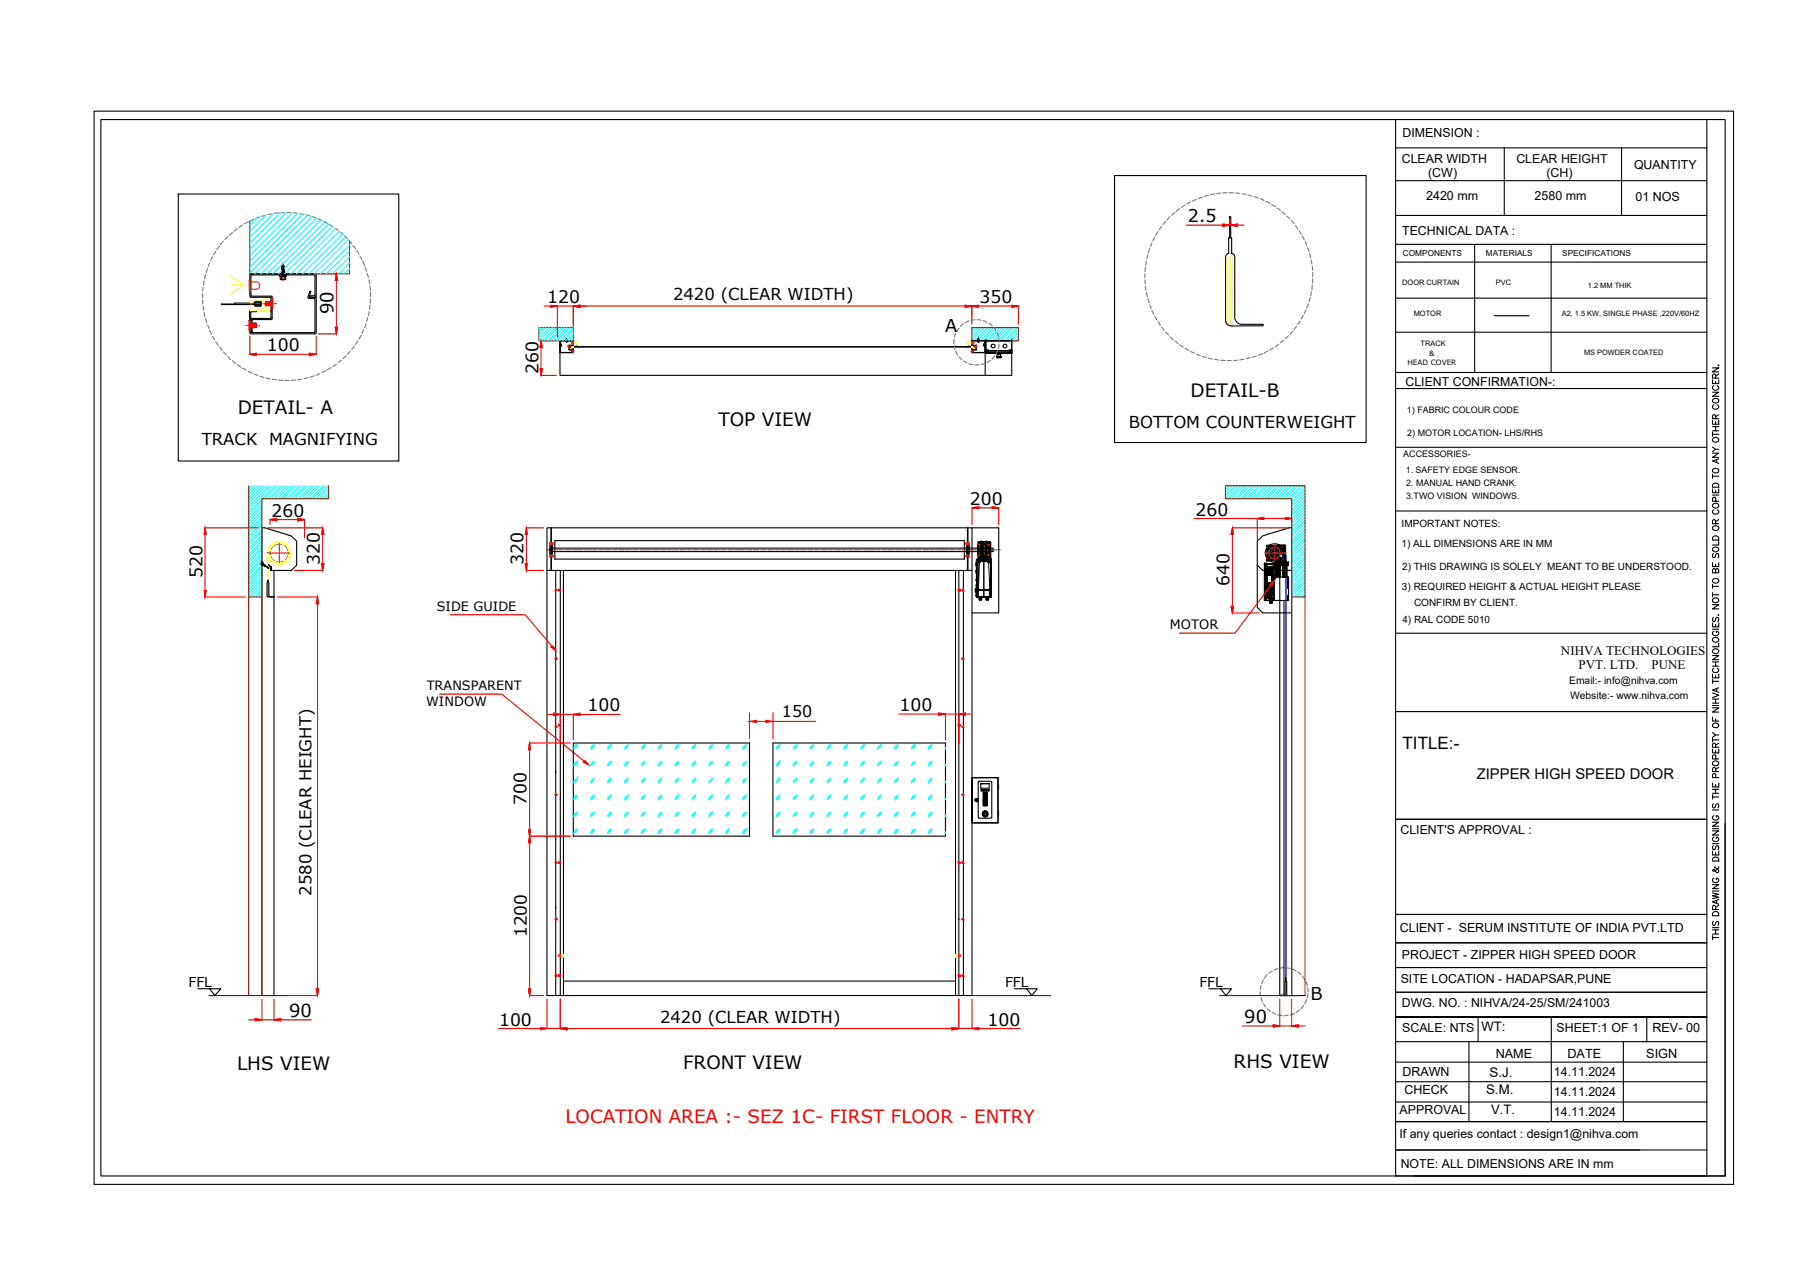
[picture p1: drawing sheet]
<svg xmlns="http://www.w3.org/2000/svg" width="420mm" height="297mm" viewBox="0 0 420 297" stroke-linecap="round" stroke-linejoin="round" font-family="sans-serif">
<defs><g id="words">
<g font-size="4.3">
<text x="55" y="95.7">DETAIL- A</text>
<text x="275.5" y="91.9">DETAIL-B</text>
<text x="166.2" y="98.6">TOP VIEW</text>
<text x="54.8" y="247.5">LHS VIEW</text>
<text x="285.4" y="247.1">RHS VIEW</text>
</g>
<g font-size="4.2">
<text x="77.2" y="72.7" transform="rotate(-90 77.2 72.7)">90</text>
<text x="66.9" y="235.2">90</text>
<text x="287.9" y="236.7">90</text>
<text x="158" y="247.4">FRONT VIEW</text>
</g>
<text font-size="4.2" fill="#f00" x="130.8" y="259.7">LOCATION AREA :- SEZ 1C- FIRST FLOOR - ENTRY</text>
<g font-size="4.1">
<text x="218.7" y="76.8">A</text>
<text x="303.2" y="231.5">B</text>
</g>
<g font-size="4">
<text x="274.8" y="51.4">2.5</text>
<text x="126.6" y="70.1">120</text>
<text x="226.6" y="70.1">350</text>
<text x="61.7" y="81.3">100</text>
<text x="124.6" y="86.5" transform="rotate(-90 124.6 86.5)">260</text>
<text x="62.8" y="119.5">260</text>
<text x="224.4" y="116.7">200</text>
<text x="276.6" y="119.3">260</text>
<text x="74" y="130.7" transform="rotate(-90 74 130.7)">320</text>
<text x="121.1" y="130.7" transform="rotate(-90 121.1 130.7)">320</text>
<text x="46.8" y="133.7" transform="rotate(-90 46.8 133.7)">520</text>
<text x="284.5" y="135.6" transform="rotate(-90 284.5 135.6)">640</text>
<text x="135.9" y="164.6">100</text>
<text x="208.1" y="164.5">100</text>
<text x="121.8" y="186.3" transform="rotate(-90 121.8 186.3)">700</text>
<text x="115.5" y="237.3">100</text>
<text x="228.5" y="237.3">100</text>
</g>
<g font-size="3.9">
<text x="324.5" y="173.3">TITLE:-</text>
<text x="121.9" y="216.8" transform="rotate(-90 121.9 216.8)">1200</text>
</g>
<g font-size="3.8">
<text x="155.7" y="69.4">2420 (CLEAR WIDTH)</text>
<text x="261.2" y="98.9">BOTTOM COUNTERWEIGHT</text>
<text x="46.7" y="102.9">TRACK</text>
<text x="62.3" y="102.9">MAGNIFYING</text>
<text x="72.1" y="207.2" transform="rotate(-90 72.1 207.2)">2580 (CLEAR HEIGHT)</text>
<text x="152.7" y="236.6">2420 (CLEAR WIDTH)</text>
</g>
<text font-size="3.7" x="180.9" y="165.8">150</text>
<text font-size="3.4" x="341.7" y="180.1">ZIPPER HIGH SPEED DOOR</text>
<g font-size="3.2">
<text x="43.6" y="228.3">FFL</text>
<text x="232.6" y="228.3">FFL</text>
<text x="277.5" y="228.3">FFL</text>
</g>
<g font-size="3.1">
<text x="344.6" y="249.2">S.J.</text>
<text x="343.8" y="253.1">S.M.</text>
</g>
<g font-size="3">
<text x="101.1" y="141.3">SIDE GUIDE</text>
<text x="270.7" y="145.6">MOTOR</text>
<text x="361.2" y="151.6">NIHVA TECHNOLOGIES</text>
<text x="365.2" y="154.7">PVT. LTD.</text>
<text x="382.1" y="154.7">PUNE</text>
<text x="98.7" y="159.6">TRANSPARENT</text>
<text x="98.6" y="163.3">WINDOW</text>
<text x="342.7" y="238.5">WT:</text>
<text x="345" y="257.7">V.T.</text>
</g>
<g font-size="2.9">
<text x="324.5" y="31.8">DIMENSION :</text>
<text x="324.3" y="37.7">CLEAR WIDTH</text>
<text x="330.4" y="41">(CW)</text>
<text x="350.8" y="37.7">CLEAR HEIGHT</text>
<text x="357.8" y="41">(CH)</text>
<text x="378.1" y="39">QUANTITY</text>
<text x="330" y="46.4">2420 mm</text>
<text x="355.1" y="46.4">2580 mm</text>
<text x="378.4" y="46.4">01 NOS</text>
<text x="324.4" y="54.4">TECHNICAL DATA :</text>
<text x="325.2" y="89.2">CLIENT CONFIRMATION-:</text>
<text x="324" y="193">CLIENT'S APPROVAL :</text>
<text x="323.9" y="215.7">CLIENT - SERUM INSTITUTE OF INDIA PVT.LTD</text>
<text x="324.3" y="221.8">PROJECT - ZIPPER HIGH SPEED DOOR</text>
<text x="324.1" y="227.4">SITE LOCATION - HADAPSAR,PUNE</text>
<text x="324.3" y="233.1">DWG. NO. : NIHVA/24-25/SM/241003</text>
<text x="324.4" y="238.7">SCALE: NTS</text>
<text x="360.1" y="238.7">SHEET:1 OF 1</text>
<text x="382.3" y="238.8">REV- 00</text>
<text x="346" y="244.7">NAME</text>
<text x="362.6" y="244.7">DATE</text>
<text x="380.9" y="244.7">SIGN</text>
<text x="324.5" y="248.9">DRAWN</text>
<text x="359.5" y="249">14.11.2024</text>
<text x="323.8" y="257.8">APPROVAL</text>
<text x="324.9" y="253.1">CHECK</text>
<text x="359.5" y="253.5">14.11.2024</text>
<text x="323.8" y="263.4">If any queries contact : design1@nihva.com</text>
<text x="359.5" y="258.2">14.11.2024</text>
<text x="324.1" y="270.1">NOTE: ALL DIMENSIONS ARE IN mm</text>
</g>
<g font-size="2.4">
<text x="363.1" y="158.2">Email:- info@nihva.com</text>
<text x="363.3" y="161.6">Website:- www.nihva.com</text>
</g>
<g font-size="2.3">
<text x="324.3" y="121.9">IMPORTANT NOTES:</text>
<text x="324.2" y="126.6">1) ALL DIMENSIONS ARE IN MM</text>
<text x="324.4" y="131.9">2) THIS DRAWING IS SOLELY MEANT TO BE UNDERSTOOD.</text>
<text x="324.4" y="136.6">3) REQUIRED HEIGHT &amp; ACTUAL HEIGHT PLEASE</text>
<text x="327.2" y="140.1">CONFIRM BY CLIENT.</text>
<text x="324.5" y="144.1">4) RAL CODE 5010</text>
</g>
<g font-size="2.1">
<text x="325.5" y="95.6">1) FABRIC COLOUR CODE</text>
<text x="325.6" y="100.9">2) MOTOR LOCATION- LHS/RHS</text>
<text x="324.7" y="105.8">ACCESSORIES-</text>
<text x="325.2" y="109.3">1. SAFETY EDGE SENSOR.</text>
<text x="325.3" y="112.3">2. MANUAL HAND CRANK.</text>
<text x="325.3" y="115.5">3.TWO VISION WINDOWS.</text>
</g>
<g font-size="1.9">
<text x="324.6" y="59.2">COMPONENTS</text>
<text x="343.8" y="59.2">MATERIALS</text>
<text x="361.5" y="59.2">SPECIFICATIONS</text>
</g>
<g font-size="1.7">
<text x="324.4" y="66">DOOR CURTAIN</text>
<text x="346" y="66">PVC</text>
<text x="367.4" y="66.6">1.2 MM THIK</text>
<text x="327.1" y="73.2">MOTOR</text>
<text x="361.3" y="73.2">A2, 1.5 KW, SINGLE PHASE ,220V/60HZ</text>
<text x="328.7" y="80">TRACK</text>
<text x="330.7" y="82.4">&amp;</text>
<text x="366.5" y="82">MS POWDER COATED</text>
<text x="325.6" y="84.5">HEAD COVER</text>
</g>
</g></defs>
<!-- layer: 0 -->
<g fill="none" stroke="#000" stroke-width=".25">
<path d="M21.8 25.7h379.3v248.3h-379.3zM23.3 27.7h375.8v244.3h-375.8zM322.9 27.7v244.3h72v-244.3M322.9 34.2h72M348 34.2v15.6M375.2 34.2v15.6M41.2 44.9h51.1v61.8h-51.1zM257.9 40.6h58.2v61.8h-58.2zM284.3 55h.7v3.6a.72 .72 0 0 1 .7 .7v14.2a1.67 1.67 0 0 0 1.5 1.5h5l.1 .2-.2 .2h-7.4a1.32 1.32 0 0 1-1.1-1.2v-14.9l.3-.5 .4-.2zM284.5 55v-4.9h.2v4.9M322.8 56.5h72.1M322.9 49.8h72"/>
<path d="M322.9 41.8h72M341.2 56.5v29.7M358.9 56.5v29.7M57.8 75.8h1.5M57.8 75.8v-1.1h1.5v1.1M57.8 75.8h.1M57.8 75.7h1.5M57.8 74.9h1.5M57.8 71.9h1.5v.2h-1.1l-.2 .2 .1 4.4 .2 .2h14.4l.2-.1v-7.7l-1.6-.1-.1-.2 .5-1.4h.2l-.3 1.1 .1 .3 1.5 .1v8.1l-.2 .2h-15l-.2-.3-.1-4.8zM57.9 63.4l15.1-.1 .2 .2v5.1l-.2 .1h-1.4v-.3l1.3-.1-.1-4.7h-14.5l-.2 .3v4.5l.2 .1 4.7 .1v5.2l-.2 .1-4.4 .1-.1 .1v2.6h-.2l-.1-2.9 .1-.1 4.6-.1v-4.8h-4.7l-.1-.2zM57.9 74.9v.8M58 73.9h.1"/>
<path d="M58.3 74.1h.1M58.8 70.1l.2-.4 1.4 .1v1h-.1h-1.2l-.3-.3M59.1 70.5l.1 .1h1.1v-.7h-1.1l-.1 .2h-4.8v.2h-3.1v.2h9.1M59.1 70.1h1.2M62.7 72.1h.1M64.7 63.6h1.5v.3h-1.4zM64.8 63.9v.6l.2 .2 1.1-.1v-.7M65.2 61.6l.2-.4 .4 .4v.4M65.2 61.6v2M65.2 63.9v.8M65.2 61.6l.6 .4M65.2 61.7l.6 .4"/>
<path d="M65.2 61.8l.6 .4M65.2 61.9l.6 .4M65.2 62l.6 .4M65.2 62.1l.6 .4M65.2 62.2l.6 .4M65.2 62.3l.6 .5M65.2 62.4l.6 .4M65.2 62.5l.6 .4M65.2 62.6l.6 .4M65.2 62.7l.6 .4M65.2 62.8l.6 .4M65.2 62.9l.6 .4"/>
<path d="M65.2 63l.6 .4M65.2 63.3l.5 .3M65.2 63.4l.3 .2M65.2 63.6h.1M65.2 61.5l.5 .3M65.4 61.3l.2 .1M65.4 61.2l.4 .7-.6-.4M65.6 61.5l-.3-.1 .3 .3M65.8 63.2h.1M65.8 63h.1M65.8 62.8h.1M65.8 62.3h.1"/>
<path d="M65.8 62.1h.1M65.8 62v1.6M65.8 63.6v1.1M65.8 63.5l-.6-.4 .6 .5M129.6 78.8v8h104.5v-8M129.6 79.9v1.7h3v-1M129.6 78.8v1.1M129.6 78.8h3v1.1h-.9v1l.9 .1M129.6 79.9h.3M129.9 79.9l-.1-.3 .2 .3-.4 .1v1.5h2.9l.1-.9M129.9 79.9h.1M129.9 79.9h-.3v-1.1l3 .1v.9l-1 .1v1l1 .1v.5"/>
<path d="M130.9 78.8l.3 .1zM131 79.1h.2M131 78.8h.1M131 78.7h.1M131 78.7l.2-.1zM131 78.7h.2M131 78.8h.2zM131.1 78.4l-.1 .1h.2M131.1 78.5h.1M131.2 78.9v.2v-.2M131.2 78.5h-.2v.6M131.2 78.5l-.2 .1 .2-.1"/>
<path d="M131.2 78.8h.1M131.2 78.5v.3M226.2 78.9l.3-.1v.3h-.2M226.2 78.9l.1 .2v-.2M226.2 78.9h.3M226.3 78.5h.2v.6M226.3 78.5l.2 .1-.2-.1M226.3 78.8h.2zM226.3 78.8h.1M226.3 78.5h.2h-.2M226.3 78.5v.3M226.4 78.4l.1 .1"/>
<path d="M226.4 78.5h.1M226.5 78.8h.1M226.5 78.7h.1M226.5 78.7l-.2-.1 .2 .2-.2-.1M226.5 78.9h.1M227.6 80h.1M227.6 79.9v-.3l-.1 .3 .4 .1v1.5h-2.9l-.1-.9 .3-.1-.4 .1v.9h3.1v-1.6M227.6 79.6h.1M227.9 79.9h-.3l.3-.1v-1h-2.9l-.1 1 1 .1v1l-.9 .1M227.9 79.9h.1M228.1 78.8h6h-6M228.1 78.8h.1"/>
<path d="M228.1 78.8v2.3M234.1 78.8h.1M322.8 69h72.1M322.8 76.8h72.1M322.9 60.6h72M345.7 73h8.1M131.7 80.6h.1M132.1 80.2h.3zM132.1 80.2h.1M132.1 80.2v.1zM132.1 80.3h93.3M132.1 80.2h.3"/>
<path d="M132.3 80.5l.3 .1zM132.3 81.1h.3h-.3v.2h.3h-.3M132.4 80.2h.1M132.4 80.3h-.3h.4M132.4 80.2l1.5 .1M132.4 80.3h.1M132.6 81h.1M132.6 81.1v.2M133.3 80.2h.1M133.3 80.2h90.9M224.2 80.2h.1M224.8 81.1v.2"/>
<path d="M224.9 81l1-.1v-1h-1l-.1-1.1h3.1v8M224.9 81v.5l.1-.5M224.9 81h.1M225 81h.1M225.1 80.3h.3h-.3M225.1 80.2h.3v.1v-.1zM225.1 80.2h.1M225.1 80.2l-1.5 .1M225.1 80.3h.1M225.1 80.2h.3M225.2 81.1h-.4h.4v.2h-.4h.4M225.4 80.2h.1"/>
<path d="M225.9 80.6h.1M228.1 81.1h.1M228.1 81.1h6zM228.1 81.2h.1M228.1 81.2h6M228.1 81.7h.1M228.1 81.7h6zM228.1 81.1v.1M228.1 81.2v.5M228.2 81.1v.1M228.5 81.1h.1M228.6 81.1h5.1"/>
<path d="M228.6 81.1v.1M228.6 81.1h.1M230.6 82.6h1M230.6 82.7h.1M230.6 82.6h.1M230.6 82.7h.3M230.7 81.7h.1M230.7 82.5h.8M230.7 82.7h.8M230.7 82.7h.2M230.7 82.7h.1M230.7 81.8v.1h.8v-.1l-.8-.1 .8 .1"/>
<path d="M230.9 82.7h.1M231 82.7h.1M231 82.6h.1M231.1 82.7h.1M231.2 82.7h.1M231.2 82.6h.1M231.3 82.7h.1M231.4 82.7h.1M231.4 82.6h.1M231.5 82.7h.1M231.5 82.6h.1M231.6 82.6l-.9 .1v-.1a.44 .44 0 0 1 0-.6 .44 .44 0 0 1 .6-.1h.2l.1 .8"/>
<path d="M231.6 82.6l-.1 .1M231.6 82.7h.1M233.7 81.1v.1M233.7 81.1h.1M234.1 81.1h.1M234.1 81.7h.1M322.8 86.2h72.1M322.9 89.9h72M396.2 97.3v.8h1.5v-.8M396.2 90.7h1.5l-1.5 1h1.5M396.2 87.9v.8h1.5v-.8M396.2 85.1h1.5l-1.5 .9h1.5"/>
<path d="M396.2 100v.9M396.2 99.7h1.5M396.2 98.7h1.5M396.3 92.4a.7 .7 0 0 1 .9-.3 .7 .7 0 0 1 .4 .9 .7 .7 0 0 1-.9 .2 .7 .7 0 0 1-.4-.8zM396.6 93.7a.52 .52 0 0 0-.4 .6 .52 .52 0 0 0 .6 .4 .6 .6 0 0 0 .7-.2 .6 .6 0 0 0-.1-.8h-.1M396.6 89.2a.55 .55 0 0 0-.4 .6 .55 .55 0 0 0 .6 .5 .6 .6 0 0 0 .8-.3 .6 .6 0 0 0-.3-.8M396.9 96.9l-.1-.8-.4-.1-.2 .2v.7h1.5M396.9 87.5v-.7l-.4-.3-.3 .3v.7h1.5M396.9 88.2v.5M396.9 97.6v.5M396.9 98.7v1M397.6 84.4v.2z"/>
<path d="M397.7 95.9l-.8 .5M397.7 86.5l-.8 .5M322.9 118.2h72M322.9 103.5h72M396.2 113.1v.9h1.5v-.9M396.2 104.8h1.5l-1.5 1h1.5M396.2 109.7v.9M396.2 114.5h1.5M396.2 110.2h1.5M396.2 103.4l.7 .5M396.2 100.5h1.5M396.3 112a.78 .78 0 0 1 .9-.2 .78 .78 0 0 1 .5 .9h-1.5z"/>
<path d="M396.3 108.6a.7 .7 0 0 1 .9-.3 .7 .7 0 0 1 .4 .8 .7 .7 0 0 1-.9 .3 .7 .7 0 0 1-.4-.8zM396.4 116.6a.66 .66 0 0 1 1-.1 .66 .66 0 0 1 0 .9 .66 .66 0 0 1-.9 .1 .66 .66 0 0 1-.1-.9zM396.4 101.3a.66 .66 0 0 1 1-.1 .66 .66 0 0 1 0 1 .66 .66 0 0 1-.9 0 .66 .66 0 0 1-.1-.9zM396.6 118a.5 .5 0 0 0-.4 .5 .5 .5 0 0 0 .6 .4h.3a.5 .5 0 0 0 .6-.4 .5 .5 0 0 0-.4-.5M396.9 113.5v.5M397 116l-.1-.8-.5-.1-.2 .2v.7h1.5M397.2 106.3v.7M397.7 106.1l-1.5 .6 1.5 .5M397.7 103.9h-.8l-.7 .6M60.2 130.3l.4 .1v-.1l-.1 .1 .1-.1M60.3 130.3l-.1 .1zM60.3 130.3h.3"/>
<path d="M60.4 130.3h.1M60.4 130.3l-.1 .1 .2-.1v.1M60.5 130.3h.1M60.6 122.4v107.9h2.8v-98.3M60.6 122.1h.7l6.1 1.9 1.2 1.2v5.5l-1.2 1.3h-4.7M60.6 130.3h.1M60.6 129.9v.9h.7M60.6 129.9h.1M60.6 130.1l.1 .1M60.6 130.5h.1M60.6 130.1h.1M60.6 129.9l.1 .8"/>
<path d="M60.6 130.3h.2M60.7 130.2l.1 .2M60.7 130.4h.1l-.1 .1M60.7 130.8h.1M60.7 130.7h.1M60.7 130.2v.3M60.7 130.7h.6M61.2 130.9l.9 .5zM61.3 130.7h-.6h.6l-.1 .3v-.2h-.5h.6M61.3 130.7v.1M61.3 130.9h.1M61.3 131h.1"/>
<path d="M61.9 134h.2l.1 .9v2.8l.3 .4h1h-1.5l-.2-.2zM62.1 131.4h.1M62.1 130.6l.4 .3 .2 .5zM62.6 131.3l.1 .7M62.6 131.3h.1M62.7 131.3h.1M62.7 131.3v.7v-.7M62.7 132h.1M62.8 131.3v.7v-.7M62.8 132h.1M62.8 131.3h.1M126.5 132h3.1v98.3"/>
<path d="M126.5 132v-9.9h98.4v9.9M126.5 132v98.3h95.3M127.2 126.8h102.6v.8h-102.6M127.5 125.4h.1v.7l-.4 .2v1.8l.3 .2M127.5 122.1v9.9M127.6 122.1v9.9M127.6 126.1l.2 .2v1.8l-.2 .2v.6h-.1M127.6 128.7h.2M128.4 125.1h94.7v4.2h-94.7zM128.6 132v98.3M129.3 136.5v.1h.3M129.6 136.5h-.3h.3"/>
<path d="M129.6 136.6h.1M129.6 136.5v.1h-.3M129.6 136.5v.1M129.6 132h92.2M130.4 132v98.3M221.1 132v98.3M221.8 132h3.1v98.3h-3.1M221.8 136.5h.4h-.4v.1h.4M221.8 132v98.3M221.9 136.5v.1M222.2 136.5v.2l-.4-.1M222.9 132v98.3"/>
<path d="M223.7 128.7h.1M223.8 126.1l-.2 .2v1.8l.2 .2M223.8 122.1v9.9M223.8 128.9h.2M224 125.4h-.2v.7l.5 .2v1.8l-.3 .2M224 122.1v9.9M224.9 122.1h6.2v19.7h-6.2M290.9 130.7l1.3 1.3h6.6v-9.9h-.5l-6.1 1.9-1.3 1.2v15.3l1.3 1.3h6.6M296.1 132h2.7v98.3h-2.7zM297.1 138.9v91.4h3M396.2 139.9h1.5l-1.5 1h1.5M396.2 130.2v.9h1.5v-.9"/>
<path d="M396.2 135.2v.9M396.2 137.1v1M396.2 137.6h1.5M396.2 135.7h1.5M396.3 134.1a.7 .7 0 0 1 .9-.3 .7 .7 0 0 1 .4 .8 .7 .7 0 0 1-.9 .3 .7 .7 0 0 1-.4-.8zM396.3 124.3a.78 .78 0 0 1 1.4 .1v.5h-1.5zM396.3 121.9a.7 .7 0 0 1 .9-.3 .7 .7 0 0 1 .4 .8 .7 .7 0 0 1-.9 .3 .7 .7 0 0 1-.4-.8zM396.4 138.4a.66 .66 0 0 1 1 0 .66 .66 0 0 1 0 .9 .66 .66 0 0 1-.9 .1 .66 .66 0 0 1-.1-1zM396.4 128l-.2 .4 .2 .6 .4-.1 .4-.9h.2l.3 .4-.3 .6M396.4 126.7a.69 .69 0 0 1 .8-.1 .69 .69 0 0 1 .4 .8 .69 .69 0 0 1-.9 .3 .69 .69 0 0 1-.4-.9zM396.9 131.9l.3-.4 .3 .1 .2 .3v.6h-1.5l.1-.8 .2-.2 .3 .2 .1 .8M396.9 121.2v-.7l-.4-.3-.3 .3v.7h1.5"/>
<path d="M396.9 130.5v.6M397.7 125.3v.8h-1.5M397.7 120.2l-.8 .5M322.9 146.5h72M396.2 155.9v.9h1.5v-.9M396.2 151.7h1.5l-1.5 .9h1.5M396.2 144.1v.9h1.5v-.9M396.2 157.2v.9M396.2 157.6h1.5M396.2 154.1h1.5M396.2 153.1h1.5M396.2 145.6h1.5"/>
<path d="M396.3 150.4a.7 .7 0 0 1 .9-.3 .7 .7 0 0 1 .4 .8 .7 .7 0 0 1-.9 .3 .7 .7 0 0 1-.4-.8zM396.3 147.7a.7 .7 0 0 1 .9-.2 .7 .7 0 0 1 .4 .8 .7 .7 0 0 1-.9 .3 .7 .7 0 0 1-.4-.9zM396.4 142.8l-.2 .4 .2 .6 .4-.1 .4-.9h.2l.3 .4-.3 .6M396.6 154.6a.52 .52 0 0 0-.4 .6 .52 .52 0 0 0 .6 .4h.3a.52 .52 0 0 0 .5-.4 .52 .52 0 0 0-.3-.6M396.6 146a.52 .52 0 0 0-.4 .6 .52 .52 0 0 0 .6 .4h.3a.51 .51 0 0 0 .6-.5 .51 .51 0 0 0-.6-.5v.4M396.9 144.5v.5M396.9 153.1v1M396.9 156.3v.5M397.2 159.3v.6M397.6 142.2v.2zM397.7 159.1l-1.5 .6 1.5 .5M397.7 148.8v.8h-1.5"/>
<path d="M129.3 167.7v.2h.3M129.6 167.7h-.3h.3M129.6 167.9h.1M129.6 167.7v.2h-.3M129.6 167.7v.2M132.6 171.9h40.8v21.5h-40.8zM178.8 171.9h40v21.5h-40zM221.8 167.7v.2M221.9 167.7v.2M222.2 167.7h-.4h.4v.2h-.4h.4M224.9 179.9v10.4zM224.9 179.9h6"/>
<path d="M225 179.9v10.4M230.9 179.9v10.4M230.9 179.9h.1M322.9 164.6h72M396.2 173.3v.9h1.5v-.9M396.2 165.9v.9h1.5M396.2 163.8h1.5l-1.5 .9h1.5M396.2 160.3l1.5 .5-1.5 .6M396.2 170.7v.9M396.2 171.2h1.5M396.2 169.5l.7 .5M396.2 163.2h1.5"/>
<path d="M396.2 162.7h1.5M396.2 161.7h1.5M396.3 167.5a.7 .7 0 0 1 .9-.3 .7 .7 0 0 1 .4 .9 .7 .7 0 0 1-.9 .3 .7 .7 0 0 1-.4-.9zM396.4 176.2a.66 .66 0 0 1 1-.1 .66 .66 0 0 1 0 .9 .66 .66 0 0 1-.9 .1 .66 .66 0 0 1-.1-.9zM396.9 178.5l-.1-.8-.3-.2-.3 .4v.6h1.5M396.9 172.9l-.1-.8-.4-.1-.2 .9h1.5M396.9 161.7v1M396.9 166.3v.5M396.9 173.6v.6M397 179.9l-.1-.8-.2-.1-.4 .1-.1 .8h1.5M397 175.6l-.1-.8-.5-.1-.2 .9h1.5M397.7 170h-.8l-.7 .6"/>
<path d="M397.7 177.5l-.8 .5M397.7 171.9l-.8 .5M224.9 189.6v.3M224.9 190.3h6zM224.9 190.3h.1M224.9 189.7v.1M225 190.3h.1M225.7 185l.2-.2 .3 .2M225.7 185.3l.2 .1 .3-.1M225.7 184.8a.37 .37 0 0 1 .6 .2 .37 .37 0 0 1-.4 .5l-.3-.4 .3 .3 .2-.1a.28 .28 0 0 0 0-.4 .28 .28 0 0 0-.4 0l-.1 .2zM225.8 185h.3v.2h-.3zM225.8 185.1l.2 .1z"/>
<path d="M226.5 180.7h2.2a.55 .55 0 0 1 .8 .4v7.8a.76 .76 0 0 1-1.1 .4h-1.3a.58 .58 0 0 1-.7-.1 .58 .58 0 0 1-.1-.7v-7.6zM226.9 181.3h2h-2v1.1M227 182.7l.3 .1-.1 .2-.2-.1zM227.1 182.6l.2 .2 1.3-.1a.19 .19 0 0 1 .3 .1 .19 .19 0 0 1-.2 .2l-.2-.1-1.5 .1zM227.3 182.9v.1M227.4 187.9l.1 .2zM227.4 188l.2 .9-.3-.3zM227.5 187.8l.1 .1zM227.5 188.3h.1M227.5 188.5h.1M227.5 188.3v.1M227.5 188.1v.1"/>
<path d="M227.5 188.1h.1M227.5 188.4v.1M227.5 188.2v.1M227.5 188.4h.1M227.5 186.1a.48 .48 0 0 0 .8 0M227.5 183.2l.9 .2v2.9l-.1 .2-.8-.1zM227.5 182.8l.2-.1 .1 .2-.2 .1zM227.5 188.5l.1 .2M227.5 188h.1M227.5 188.6h.1M227.5 188.5v.1M227.5 188v.1"/>
<path d="M227.5 188.6l.1 .1M227.6 183.4h.7v2.9l-.8-.1zM227.6 188.7h.1M227.6 188h.1M227.6 187.9v.1M227.6 187.9h.1M227.6 187.7l.1 .1zM227.6 188.1l.5-.1 .2 .3a.34 .34 0 0 0-.4-.3 .34 .34 0 0 0-.3 .3zM227.7 184.1l.1 .1zM227.7 185.4l.1 .2zM227.7 183.8l.2-.3 .2 .3M227.7 184.1l.2 .1z"/>
<path d="M227.7 187.7l.2 .1zM227.7 188.8l.1 .1h-.2zM227.7 188.7h.1M227.7 187.8h.1M227.7 187.8l-.1 .1M227.8 185.4l.1 .2zM227.8 183.8l.2 .1M227.8 184.8v.1zM227.8 184.2h.1M227.8 187.7h.1M227.8 188.8h.1v.1zM227.8 185.9l.1-.2 .2 .2"/>
<path d="M227.8 187.8h.1M227.8 187.8h.3M227.9 184.1v.1zM227.9 185.4v.2zM227.9 184.8l.1 .1zM227.9 183.9v-.2h.2l-.1 .2M227.9 187.7l.1 .1zM227.9 185.8v.3l.2-.2-.1-.1M227.9 187.8h.1M227.9 184.1l.1 .1zM227.9 184.6h.2l.1 .2-.1-.2zM227.9 185.4l.1 .2z"/>
<path d="M227.9 185.5h.1M227.9 188.8l.2 .1zM228 184.1l.1 .1zM228 185.4l.1 .2zM228 187.8h.1M228.1 185.4v.2zM228.1 184.1v.1zM228.1 183.8l-.1 .1M228.1 184.8v.1zM228.1 184.8h.1M228.1 187.7v.1h-.1zM228.1 188.8v.1z"/>
<path d="M228.1 182.8h.2v.2zM228.1 187.7l.2 .1zM228.1 188.7h.1M228.1 187.8h.1M228.1 187.8l.1 .1M228.2 187.9h.1M228.2 188.7h.1M228.3 187.9h.1M228.3 188h.1M228.3 188.7h.1M228.3 188.7h-.1M228.3 187.9v.1"/>
<path d="M228.3 188.1h.1a.56 .56 0 0 1-.1 .8zM228.3 188h.1zM228.3 188.3h.1M228.3 188.5l-.1 .2M228.3 188.1h.1M228.3 188.5h.1M228.3 188.6v.1M228.3 188.6h.1M228.3 188v.1M228.3 188.5v.1M228.4 188.1v.1M228.4 188.3h.1"/>
<path d="M228.4 188.3v.1M228.4 188.5h.1M228.4 188.4h.1M228.4 188.1h.1M228.4 188.5h-.1M228.4 188.2v.1M228.4 188.4v.1M228.7 182.7l.1 .3h-.2zM228.9 181.3v1h-2M230.9 190.3h.1M230.9 181.8v.1M230.9 182.2v.1"/>
<path d="M230.9 187.8v.8M230.9 181.6v.9M394.9 189.5h-72h72M396.2 196.9v.9h1.5v-.9M396.2 192.2h1.5l-1.5 1h1.5M396.2 190.2h1.5l-1.5 .9h1.5M396.2 181.2v.8h1.5v-.8M396.2 183.9v.9M396.2 195.2h1.5M396.2 191.7h1.5M396.2 187.4h1.5M396.2 184.4h1.5"/>
<path d="M396.2 183.5h1.5M396.2 182.6h1.5M396.4 198.4a.78 .78 0 0 1 .9 0 .78 .78 0 0 1 .4 .8h-1.5v-.5zM396.4 195.6l-.2 .4 .2 .6 .4-.2 .4-.8h.2l.3 .4-.3 .6M396.4 185.9l-.2 .4 .2 .6 .4-.1 .4-.9h.2l.3 .4-.3 .6M396.6 193.6a.52 .52 0 0 0-.4 .6 .52 .52 0 0 0 .6 .5h.3a.51 .51 0 0 0 .6-.5 .51 .51 0 0 0-.6-.6v.4M396.6 188.7a.52 .52 0 0 0-.4 .6 .52 .52 0 0 0 .6 .4h.3a.51 .51 0 0 0 .6-.5 .51 .51 0 0 0-.6-.5v.3M396.9 181.5v.5M396.9 182.6v.9M396.9 197.2v.6M399.1 190.5v81.5h-71.9M322.9 211.6h72"/>
<path d="M322.9 218.1h72M396.2 206.6l1.5 .3-1.5 .3 1.5 .4-1.5 .3M396.2 204.7h1.5l-1.5 .9h1.5M396.2 216.9h1.5M396.2 216.4v1M396.2 216.1h1.5M396.2 215.1h1.5M396.2 214.6h1.5M396.2 206.1h1.5M396.3 211.2a.78 .78 0 0 1 1.4 .1v.6h-1.5zM396.4 213.2l-.2 .3 .2 .6 .4-.1 .4-.8h.2l.3 .3-.3 .6M396.6 203.2a.52 .52 0 0 0-.4 .6 .52 .52 0 0 0 .6 .4 .6 .6 0 0 0 .7-.2 .6 .6 0 0 0-.1-.8h-.3v.3"/>
<path d="M396.8 200.5l-.1 .2a.88 .88 0 0 1 .8 1.1h-.4l-.5-.7-.4 .3 .2 .2 .6-.2 .6-.5 .1-.3-.2-.1M396.9 210.4l-.1-.8-.3-.2-.3 .4v.6h1.5M396.9 215.1v1M397.2 208.3v.7M397.7 208.1l-1.5 .5 1.5 .6M397.7 209.4l-.8 .5M45.8 228.7h5.3l-1.4 1.6-1.2-1.6M130.4 227h90.7M234.7 228.7h5.3l-1.3 1.6-1.2-1.6M279.7 228.7h5.2l-1.3 1.6-1.2-1.6M297.4 226.3h.2v.7h.1v3.2l-1.7 .1 1-.1 .3-.2zM298.8 230.3h3.1"/>
<path d="M322.9 223.8h72M322.9 229.5h72M342 235.3v5.7M358.9 235.3v24.2M381 235.3v5.7M394.9 235.3h-72h72M322.9 241h72M322.9 250.2h72M322.9 245.7h72M322.9 254.9h72M339.9 241v18.5M375.6 241v18.5"/>
<path d="M394.9 259.5h-72h72M322.9 266h72"/>
<circle cx="229.8" cy="80" r=".44"/>
<circle cx="232.5" cy="80" r=".44"/>
<circle cx="64.6" cy="127.9" r="2.17"/>
<circle cx="294.9" cy="127.9" r="2.17"/>
<circle cx="227.9" cy="185.9" r=".25"/>
<circle cx="227.9" cy="185.9" r=".29"/>
<circle cx="227.9" cy="183.7" r=".28"/>
<circle cx="227.9" cy="188.3" r=".4"/>
<circle cx="227.9" cy="184.8" r=".24"/>
<circle cx="227.9" cy="183.8" r=".22"/>
<circle cx="227.9" cy="183.8" r=".26"/>
<circle cx="227.9" cy="188.3" r=".34"/>
<circle cx="227.9" cy="188.3" r=".68"/>
<circle cx="228" cy="184.8" r=".33"/>
<circle cx="228" cy="184.8" r=".26"/>
</g>
<g fill="none" stroke="#ff0" stroke-width=".25">
<path d="M283.8 59.7v.4M283.8 59.6h.1M283.8 59.5h.1M283.9 59.5h.1M284 59.5h.1M284.1 59.5h.4M284.5 59.6h.1M284.5 59.7v.4M284.7 59.7v.4M284.7 59.6h.1M284.7 59.5h.1M284.8 59.5h.5"/>
<path d="M285.3 59.6h.1M285.3 59.7v.4M53.3 63.9l3.1 2h-2.9M53.5 66h2.9l-3.1 2M57.8 68.8h3.8v.5h.3l.1-.5h.7v2.9l-.2 .2-.6-.2v-.4h-.3v.6h-3.6l-.3-.3v-.8l.2-.2h.5l.3 .6h2.2a1.61 1.61 0 0 0 0-1.8h-2.3l-.2 .5-.5 .1-.2-.2zM131.7 79.9h.9v.3l-.6-.1v.3l.6-.1v.2h-.8v-.1l-.1 .1zM133.5 78.9l-.6 .4h.5h-.5l.6 .5M224 78.9l.6 .4h-.6h.6l-.6 .5M224.8 79.9h1.1v.6l-.2-.1v.1h-.8v-.2l.6 .1 .1-.2-.1-.1-.7 .1zM283.8 74.9h.1M283.8 74.8h.1M283.8 74.2v.5"/>
<path d="M283.8 74.1h.1M283.8 73.5v.5M283.8 73.4h.1M283.8 73.3h.1M283.8 72.8v.5M283.8 72.7h.1M283.8 72.6h.1M283.8 72.1v.4M283.8 72h.1M283.8 71.9h.1M283.8 71.3v.5M283.8 71.3h.1"/>
<path d="M283.8 71.2h.1M283.8 71.1h.1M283.8 70.6v.4M283.8 70.5h.1M283.8 70.4h.1M283.8 69.9v.4M283.8 69.8h.1M283.8 69.7h.1M283.8 69.1v.5M283.8 69.1h.1M283.8 69h.1M283.8 68.4v.5"/>
<path d="M283.8 68.3h.1M283.8 67.7v.5M283.8 67.7h.1M283.8 67.6h.1M283.8 67.5h.1M283.8 67v.5M283.8 66.9h.1M283.8 66.8h.1M283.8 66.2v.5M283.8 66.2h.1M283.8 66.1h.1M283.8 65.5v.5"/>
<path d="M283.8 65.4h.1M283.8 65.3h.1M283.8 64.8v.4M283.8 64.7h.1M283.8 64.6h.1M283.8 64v.5M283.8 64h.1M283.8 63.9h.1M283.8 63.3v.5M283.8 63.2h.1M283.8 62.6v.5M283.8 62.5h.1"/>
<path d="M283.8 62.4h.1M283.8 61.9v.5M283.8 61.8h.1M283.8 61.7h.1M283.8 61.1v.5M283.8 61.1h.1M283.8 61h.1M283.8 60.9h.1M283.8 60.4v.5M283.8 60.3h.1M283.8 60.2h.1M283.9 74.9h.1"/>
<path d="M284 74.9h.1M284.1 74.9h.4M284.5 60.2h.1M284.5 60.3h.1M284.5 60.4v.5M284.5 60.9h.1M284.5 61h.1M284.5 61.1h.1M284.5 61.1v.5M284.5 61.7h.1M284.5 61.8h.1M284.5 61.9v.5"/>
<path d="M284.5 62.4h.1M284.5 62.5h.1M284.5 62.6v.5M284.5 63.2h.1M284.5 63.3v.5M284.5 63.9h.1M284.5 64h.1M284.5 64v.5M284.5 64.6h.1M284.5 64.7h.1M284.5 64.8v.4M284.5 65.3h.1"/>
<path d="M284.5 65.4h.1M284.5 65.5v.5M284.5 66.1h.1M284.5 66.2h.1M284.5 66.2v.5M284.5 66.8h.1M284.5 66.9h.1M284.5 67v.5M284.5 67.5h.1M284.5 67.6h.1M284.5 67.7h.1M284.5 67.7v.5"/>
<path d="M284.5 68.3h.1M284.5 68.4v.5M284.5 69h.1M284.5 69.1h.1M284.5 69.1v.5M284.5 69.7h.1M284.5 69.9v.4M284.5 70.4h.1M284.5 70.5h.1M284.5 70.6v.4M284.5 71.1h.1M284.5 71.2h.1"/>
<path d="M284.5 71.3h.1M284.5 71.3v.5M284.5 71.9h.1M284.5 72h.1M284.5 72.1v.4M284.5 72.6h.1M284.5 72.7h.1M284.5 72.8v.5M284.5 73.3h.1M284.5 73.4h.1M284.5 73.5v.5M284.5 74.1h.1"/>
<path d="M284.5 74.2v.5M284.5 74.8h.1M284.7 74.9h.1M284.7 74.8h.1M284.7 74.2v.5M284.7 74.1h.1M284.7 73.5v.5M284.7 73.4h.1M284.7 73.3h.1M284.7 72.8v.5M284.7 72.7h.1M284.7 72.6h.1"/>
<path d="M284.7 72.1v.4M284.7 72h.1M284.7 71.9h.1M284.7 71.3v.5M284.7 71.3h.1M284.7 71.2h.1M284.7 71.1h.1M284.7 70.6v.4M284.7 70.5h.1M284.7 70.4h.1M284.7 69.9v.4M284.7 69.8h.1"/>
<path d="M284.7 69.7h.1M284.7 69.1v.5M284.7 69.1h.1M284.7 69h.1M284.7 68.4v.5M284.7 68.3h.1M284.7 67.7v.5M284.7 67.7h.1M284.7 67.6h.1M284.7 67.5h.1M284.7 67v.5M284.7 66.9h.1"/>
<path d="M284.7 66.8h.1M284.7 66.2v.5M284.7 66.2h.1M284.7 66.1h.1M284.7 65.5v.5M284.7 65.4h.1M284.7 65.3h.1M284.7 64.8v.4M284.7 64.7h.1M284.7 64.6h.1M284.7 64v.5M284.7 64h.1"/>
<path d="M284.7 63.9h.1M284.7 63.3v.5M284.7 63.2h.1M284.7 62.6v.5M284.7 62.5h.1M284.7 62.4h.1M284.7 61.9v.5M284.7 61.8h.1M284.7 61.7h.1M284.7 61.1v.5M284.7 61.1h.1M284.7 61h.1"/>
<path d="M284.7 60.9h.1M284.7 60.4v.5M284.7 60.3h.1M284.7 60.2h.1M284.8 74.9h.5M285.3 60.2h.1M285.3 60.3h.1M285.3 60.4v.5M285.3 60.9h.1M285.3 61h.1M285.3 61.1h.1M285.3 61.1v.5"/>
<path d="M285.3 61.7h.1M285.3 61.8h.1M285.3 61.9v.5M285.3 62.4h.1M285.3 62.5h.1M285.3 62.6v.5M285.3 63.2h.1M285.3 63.3v.5M285.3 63.9h.1M285.3 64h.1M285.3 64v.5M285.3 64.6h.1"/>
<path d="M285.3 64.7h.1M285.3 64.8v.4M285.3 65.3h.1M285.3 65.4h.1M285.3 65.5v.5M285.3 66.1h.1M285.3 66.2h.1M285.3 66.2v.5M285.3 66.8h.1M285.3 66.9h.1M285.3 67v.5M285.3 67.5h.1"/>
<path d="M285.3 67.6h.1M285.3 67.7h.1M285.3 67.7v.5M285.3 68.3h.1M285.3 68.4v.5M285.3 69h.1M285.3 69.1h.1M285.3 69.1v.5M285.3 69.7h.1M285.3 69.9v.4M285.3 70.4h.1M285.3 70.5h.1"/>
<path d="M285.3 70.6v.4M285.3 71.1h.1M285.3 71.2h.1M285.3 71.3h.1M285.3 71.3v.5M285.3 71.9h.1M285.3 72h.1M285.3 72.1v.4M285.3 72.6h.1M285.3 72.7h.1M285.3 72.8v.5M285.3 73.3h.1"/>
<path d="M285.3 73.4h.1M285.3 73.5v.5M285.3 74.1h.1M285.3 74.2v.5M285.3 74.8h.1M61.9 138h.1M61.9 137.4v.5M61.9 137.3h.1M61.9 136.6v.6M61.9 136.6h.1M61.9 136.5h.1M61.9 136v.5"/>
<path d="M61.9 135.9h.1M61.9 135.8h.1M61.9 135.2v.5M61.9 135.2h.1M61.9 135.1h.1M61.9 135h.1M62 135h.1M62 135.1h.1M62 135.2h.1M62 135.2v.5M62 135.8h.1M62 135.9h.1"/>
<path d="M62 136v.5M62 136.5h.1M62 136.6h.1M62 136.6v.6M62 137.3h.1M62 137.4v.5M62 137.9h.1M62 138h.1M62.1 135h.1M62.1 135.1h.1M62.1 135.2h.1M62.1 135.2v.5"/>
<path d="M62.1 135.8h.1M62.1 135.9h.1M62.1 136v.5M62.1 136.5h.1M62.1 136.6h.1M62.1 136.6v.6M62.1 137.3h.1M62.1 137.4v.5M62.1 137.9h.1M62.9 126a2.65 2.65 0 0 1 4 .6 2.65 2.65 0 0 1-1.4 3.9 2.65 2.65 0 0 1-3.5-2v5.5v-6.5l.3-.9zM130.5 220.7l-.6 .4h.5h-.5l.6 .4M221 220.7l.5 .4h-.5h.5l-.5 .4"/>
<path d="M297.4 229.8v.4zM297.4 227.1v.2zM297.4 229.7h.1M297.4 229.6h.1M297.4 229v.5M297.4 229h.1M297.4 228.9h.1M297.4 228.3v.5M297.4 228.2h.1M297.4 228.1h.1M297.4 227.6v.5M297.4 227.6h.1"/>
<path d="M297.4 227.5h.1M297.4 227.4h.1M297.5 227.1v.2M297.5 227.4h.1M297.5 227.5h.1M297.5 227.6h.1M297.5 227.6v.5M297.5 228.1h.1M297.5 228.2h.1M297.5 228.3v.5M297.5 228.9h.1M297.5 229h.1"/>
<path d="M297.5 229v.5M297.5 229.6h.1M297.5 229.7h.1M297.5 229.8v.4M297.6 227.1h.1M297.6 230.2h.1M297.7 229.8v.4M297.7 229.7h.1M297.7 229.6h.1M297.7 229v.5M297.7 229h.1M297.7 228.9h.1"/>
<path d="M297.7 228.3v.5M297.7 228.2h.1M297.7 228.1h.1M297.7 227.6v.5M297.7 227.6h.1M297.7 227.5h.1M297.7 227.4h.1M297.7 227.1v.2M297.7 230.2h.1"/>
<circle cx="64.6" cy="127.9" r="2.47"/>
<circle cx="64.6" cy="127.9" r="2.6"/>
<circle cx="64.6" cy="127.9" r="2.36"/>
<circle cx="64.6" cy="127.9" r="2.4"/>
<circle cx="64.6" cy="127.9" r="2.28"/>
<circle cx="64.6" cy="127.9" r="2.54"/>
<circle cx="64.6" cy="127.9" r="2.23"/>
</g>
<g fill="none" stroke="#f00" stroke-width=".25">
<path d="M274.5 52.1h8.4M282.9 51.8l1.6 .3-1.6 .3M284.5 50.9v1.3M284.5 52.1h.2M284.7 50.9v1.3M286.3 51.8l-1.6 .3 1.6 .3M286.3 52.1h1.5M57.7 74h.1v2.5l-.2-.1zM57.8 75.7h.1M57.8 77.7v4.3M57.9 75.7l-.1-.8 1.5-.1v.9h-.1M57.9 74.9l.1 .8h-.1"/>
<path d="M58.1 74.9v.8M58.3 74.9v.8M58.4 74.9l.1 .8M58.5 74.9l.1 .8M58.7 74.9l.1 .8M58.9 74.9v.8M59 74.9l.1 .8M59.2 74.9l.1 .8h-1.3M59.2 74.9h.1M61.6 69.8l-.1 .9h1.3M61.7 69.8l-.1 .9M61.9 69.8l-.1 .9"/>
<path d="M62 69.8l-.1 .9M62.2 69.8l-.1 .9M62.4 69.8l-.1 .9M62.5 69.8l-.1 .9M62.6 69.8l-.1 .9M62.8 69.8v.9h.1M62.9 70.7h.1M63 69.8h-1.6v.9h.2M63 69.8l-.1 .9M63 69h.1v2.4h-.1zM65.4 60.5h.1M65.4 60.6h.1"/>
<path d="M65.4 60.7h.1M65.4 60.8v.5M65.4 61.3h.1M65.4 61.4h.1M65.4 61.5h.1M65.4 61.5v.5M65.4 62.1h.1M65.4 62.2v.6M65.4 62.8h.1M65.4 62.9h.1M65.4 62.9v.6M65.4 63.6h.1"/>
<path d="M65.4 63.7v.4M65.4 64.2h.1M65.4 64.3h.1M65.4 64.4h.1M65.4 64.4v.5M65.4 65h.1M65.4 65.1h.1M65.4 65.2h.1M73.2 77.7v4.3M73.7 63.3h4.2M73.7 77.2h4.2M77.6 64.9l.2-1.6 .3 1.6"/>
<path d="M77.6 75.7l.2 1.5 .3-1.5M77.8 64.9v10.8M125.2 78.8h3.4M125.9 70.8h1.5M127.4 70.6l1.6 .2-1.6 .3M131.1 78.2v.1M131.1 78.4h.1M131.1 78.5h.1M131.1 78.6v.5M131.1 79.1h.1M131.1 79.2h.1M131.6 79.9v.5z"/>
<path d="M132.6 75.8v-5h-3.6v7.2M134.2 70.6l-1.6 .2 1.6 .3M134.2 70.8h89.1M223.3 70.6l1.5 .2-1.5 .3M224.8 70.8v4.2M225.9 80v.4zM226.4 70.6l-1.6 .2 1.6 .3M226.4 78.2h.1M226.4 78.3h.1M226.4 78.4h.1M226.4 78.5h.1M226.4 78.5v.5"/>
<path d="M226.4 79.1h.1M226.4 79.2h.1M226.4 70.8h7.7M234.1 70.6l1.5 .2-1.5 .3M235.6 70.8v4.2M59.3 81.7l-1.5 .3 1.5 .2M59.3 82h12.3M71.6 81.7l1.6 .3-1.6 .2M124.9 80.4l.3-1.6 .3 1.6M124.9 85.3l.3 1.5 .3-1.5M125.2 86.8h3.5M125.2 80.4v4.9"/>
<path d="M131.6 80.3l.1-.1v.1h.2M131.6 80.3v-.1h.3v.1M131.6 80.3h.1M131.7 80.2v.1v-.1l.2 .1M131.8 80.3h.1M132.3 81.3h.2l.1-.2-.1 .2M132.3 81.3h.1M132.4 81.1l-.1 .2M132.4 81.1h.2v.2M132.5 81.3v-.2v.2M132.6 81.3h.1M132.6 81v.5z"/>
<path d="M224.8 81v.5zM224.8 81.3l.1-.2v.2h.3M224.8 81.3v-.2h.4v.2M224.8 81.3h.1M225 81.3v-.2v.2M225.1 81.1l.1 .2M225.1 81.3h.1M225.6 80.2l.1 .1M225.6 80.2h.3v.1v-.1M225.6 80.2h.1M225.7 80.2v.1v-.1M225.8 80.2v.1v-.1"/>
<path d="M225.9 80.2v.1h-.2M225.9 80.2h.1M64 119.9l-1.5 .3 1.5 .3M68.9 119.9l1.6 .3-1.6 .3M224.9 117.4v3.9M226.5 117.2l-1.6 .3 1.6 .2M226.5 117.5h3M229.5 117.2l1.6 .3-1.6 .2M231.1 117.4v3.9M276.3 119.9h14.6v5M292.4 119.7l-1.5 .2 1.5 .3M292.4 119.9h5"/>
<path d="M297.4 119.7l1.4 .2-1.4 .3M298.8 119.9v1.9M47.3 123.6l.1-1.5 .3 1.5M47.3 136.6l.1 1.5 .3-1.5M47.4 138.1h9.3M47.4 122.1h12.4M47.4 123.6v13M60 130.4h.3M60.4 130.4h.1M60.5 130.4h.1M60.6 130.4h.4M62 122.1h12.6"/>
<path d="M62.3 127.9h.4M62.5 120.2v1.1M62.8 127.9h.1M62.9 127.9h.1M63 127.9h.1M63 127.9h.8M63.9 127.9h.1M63.9 127.9h.2M64 120.2h4.9M64.1 127.9h.1M64.1 138.1h9.4M64.4 127.9h.4"/>
<path d="M64.6 130v.2M64.6 129.9h.1M64.6 129.7v.2M64.6 129.7h.1M64.6 128.9v.7M64.6 128.7v.1M64.6 128.6h.1M64.6 128.4v.1M64.6 127.5h.1M64.6 127.3v.2M64.6 127.3h.1M64.6 126.5v.7"/>
<path d="M64.6 126.4h.1M64.6 126.3h.1M64.6 126.2h.1M64.6 125.7v.4M64.6 127.7v.5M65 127.9h.1M65.2 127.9h.1M65.3 127.9h.1M65.5 127.9h.7M66.3 127.9h.1M66.4 127.9h.1M66.6 127.9h.1"/>
<path d="M66.6 127.9h.3M68.2 132h6.4M70.5 120.2v4.2M73.2 139.7l.3-1.6 .2 1.6M73.5 139.7v89M74.4 123.6l.2-1.5 .3 1.5M74.4 130.4l.2 1.6 .3-1.6M74.6 123.6v6.8M121.5 123.6l.3-1.5 .2 1.5M121.5 130.4l.3 1.6 .2-1.6M121.7 122.1h4M121.7 132h4"/>
<path d="M121.8 123.6v6.8M126.5 127.2h.6M127.3 127.2h.2M127.7 127.2h1M128.5 136.3l.1 .5zM128.6 136.5h.2v.1zM128.6 136.6h.1M128.6 136.5v.1M128.6 136.5l.1 .1M128.9 127.2h.2M129.3 136.5h.2l.1 .1-.1-.1M129.3 136.5v.1h.3v-.1"/>
<path d="M129.3 136.5h.1M129.3 127.2h.9M129.4 136.5v.1v-.1M129.6 136.3v.5zM130.4 127.2h.3M130.9 127.2h.9M132 127.2h.2M132.4 127.2h1M133.6 127.2h.2M133.9 127.2h1M135.1 127.2h.3M135.5 127.2h1"/>
<path d="M136.7 127.2h.2M137.1 127.2h1M138.3 127.2h.1M138.6 127.2h1M139.8 127.2h.2M140.2 127.2h1M141.4 127.2h.2M141.8 127.2h.9M142.9 127.2h.2M143.3 127.2h1M144.5 127.2h.2M144.9 127.2h1"/>
<path d="M146.1 127.2h.2M146.5 127.2h.9M147.6 127.2h.2M148 127.2h1M149.2 127.2h.2M149.5 127.2h1.1M150.8 127.2h.2M151.1 127.2h1M152.3 127.2h.2M152.7 127.2h1M153.9 127.2h.1M154.2 127.2h1.1"/>
<path d="M155.5 127.2h.1M155.8 127.2h1M157 127.2h.2M157.4 127.2h.9M158.6 127.2h.1M158.9 127.2h1M160.2 127.2h.1M160.5 127.2h1M161.7 127.2h.2M162.1 127.2h.9M163.2 127.2h.2M163.6 127.2h1"/>
<path d="M164.8 127.2h.2M165.2 127.2h1M166.4 127.2h.2M166.8 127.2h.9M167.9 127.2h.2M168.3 127.2h1M169.5 127.2h.1M169.9 127.2h1M171.1 127.2h.2M171.4 127.2h1M172.6 127.2h.2M173 127.2h1"/>
<path d="M174.2 127.2h.1M174.6 127.2h1M175.8 127.2h.1M176.1 127.2h1M177.3 127.2h.2M177.7 127.2h1M178.8 127.2h.2M179.3 127.2h.9M180.4 127.2h.2M180.8 127.2h1M182 127.2h.2M182.4 127.2h1"/>
<path d="M183.5 127.2h.2M184 127.2h.9M185.1 127.2h.2M185.5 127.2h1M186.7 127.2h.1M187 127.2h1M188.2 127.2h.2M188.7 127.2h.9M189.8 127.2h.2M190.2 127.2h1M191.3 127.2h.2M191.7 127.2h1"/>
<path d="M192.9 127.2h.2M193.4 127.2h.9M194.5 127.2h.2M194.9 127.2h.9M196 127.2h.2M196.4 127.2h1M197.6 127.2h.2M198 127.2h1M199.2 127.2h.2M199.6 127.2h.9M200.7 127.2h.2M201.1 127.2h1"/>
<path d="M202.3 127.2h.2M202.7 127.2h.9M203.8 127.2h.3M204.3 127.2h.9M205.4 127.2h.2M205.8 127.2h.9M206.9 127.2h.3M207.4 127.2h.9M208.5 127.2h.3M209 127.2h.9M210.1 127.2h.2M210.5 127.2h.9"/>
<path d="M211.6 127.2h.3M212 127.2h1M213.2 127.2h.2M213.6 127.2h1M214.8 127.2h.2M215.2 127.2h.9M216.3 127.2h.2M216.7 127.2h1M217.9 127.2h.2M218.3 127.2h1M219.5 127.2h.2M219.9 127.2h.9"/>
<path d="M221 127.2h.2M221.4 127.2h.9M221.8 136.3v.5zM221.8 136.5l.1 .1v-.1h.3M221.8 136.5v.1h.4v-.1M221.8 136.5h.1M222.1 136.5h.1M222.2 136.5l-.2 .1M222.6 127.2h.2M222.6 136.6v-.1l.1 .1M222.6 136.5h.3l-.3 .1M222.6 136.5h.1"/>
<path d="M222.6 136.5v.1M222.8 136.5v.1v-.1M222.9 136.3l.1 .5zM222.9 136.5h.1M222.9 136.5v.1M223 127.2h1M224.2 127.2h.2M224.5 127.2h1M225.7 127.2h.2M226.1 127.2h.9M227.3 127.2h.2M227.6 127.2h1.1"/>
<path d="M228.8 127.2h.2M229.2 127.2h1M230.4 127.2h.2M230.8 127.2h.6M284.8 123.6l.3-1.5 .3 1.5M285.1 122.1h13M285.1 123.6v16.7M292.6 127.9h.6M293.3 127.9h.1M293.3 127.9h.2M293.6 127.9h.7M293.8 135.3l1-.9-.7 1.2"/>
<path d="M294 135.4l-8.3 11.1h-12.8M294.4 127.9h.1M294.7 127.9h.4M294.9 130v.2M294.9 129.9h.1M294.9 129.7v.2M294.9 129.7h.1M294.9 128.9v.7M294.9 128.7v.1M294.9 128.6h.1M294.9 128.4v.1M294.9 127.5h.1"/>
<path d="M294.9 127.3v.2M294.9 127.3h.1M294.9 126.5v.7M294.9 126.4h.1M294.9 126.3h.1M294.9 126.2h.1M294.9 125.7v.4M294.9 127.7v.5M295.3 127.9h.3M295.7 127.9h.1M295.8 127.9h.1M296 127.9h.1"/>
<path d="M296.1 127.9h.7M296.9 127.9h.1M297.1 127.9h.1M104.1 142.2h17.4l6.3 7.4M127.9 149.5l.7 1-1-.8M128.5 152.1l.1 .5zM128.6 152.2h.2v.3h-.2zM128.6 152.5h.1M128.6 152.2v.3M128.6 152.2l.1 .3M222.6 152.5v-.3l.1 .3M222.6 152.2h.3v.3h-.3z"/>
<path d="M222.8 152.2v.3v-.3M222.9 152.1l.1 .5zM222.9 152.2h.1M222.9 152.2v.3M284.8 140.3l.3 1.5 .3-1.5M285.1 141.8h6.3M101.7 160.6h14.4l19.1 15.5M122.3 173.5l.2-1.6 .2 1.6M122.5 171.9h9.4M122.5 173.5v18.4M126.5 165.3h1.6M128.1 165l1.5 .3-1.5 .2"/>
<path d="M128.5 167.9l.1 .4zM128.6 168h.2v.2h-.2zM128.6 168.2h.1M128.6 168v.2M128.6 168l.1 .2M129.3 167.7h.2l.1 .2-.1-.2M129.3 167.7v.2h.3v-.2M129.3 167.7h.1M129.4 167.7v.2v-.2M129.6 167.5v.5zM129.6 165.2v6M129.6 165.3h3"/>
<path d="M132.6 165.2v6M134.2 165l-1.6 .3 1.6 .2M134.2 165.3h9.2M135.4 176l.8 .9-1.1-.6M173.4 164.9v6M175 166.9h2.2M178.8 164.9v6M178.8 166.9h9.9M208 165.2h9.2M217.2 164.9l1.6 .3-1.6 .3M218.8 165.1v6.1M218.8 165.2h3"/>
<path d="M221.8 167.5v.5zM221.8 167.7l.1 .2v-.2h.3M221.8 167.7h.1M221.8 165.1v7M222.1 167.7h.1M222.2 167.7l-.1 .2-.1-.2v.2M222.2 167.7v.2h-.4M222.6 168.2v-.2l.1 .2M222.6 168h.3v.2h-.3zM222.8 168v.2v-.2M222.9 167.9l.1 .4zM222.9 168h.1"/>
<path d="M222.9 168v.2M223.4 164.9l-1.6 .3 1.6 .3M223.4 165.2h1.5M122.3 191.9l.2 1.5 .2-1.5M122.3 195l.2-1.6 .3 1.6M122.5 193.4h9.4M122.5 195v33.7M128.5 183.6v.5zM128.5 199.3l.1 .5zM128.6 183.8l.2 .1zM128.6 183.9h.1M128.6 199.5l.2-.1v.3z"/>
<path d="M128.6 199.7h.1M128.6 183.8v.1M128.6 199.4v.3M128.6 183.8l.1 .1M128.6 199.5l.1 .2M129.3 199.5l.3 .2-.1-.2M129.3 199.4v.3h.3v-.2M129.3 199.4h.1M129.4 199.5v.2v-.2M129.6 199.3v.6zM221.8 199.3v.6zM221.8 199.7l.1-.2v.2h.3"/>
<path d="M221.8 199.7v-.2h.4v.2M221.8 199.7h.1M222 199.5l.2 .2M222.1 199.7h.1M222.6 183.9v-.1l.1 .1M222.6 183.8l.3 .1zM222.6 199.7v-.2l.1 .2M222.6 199.5h.3l-.3 .2M222.6 199.4h.1M222.6 199.4v.3M222.8 183.8v.1v-.1M222.8 199.5v.2v-.2"/>
<path d="M222.9 183.7l.1 .4zM222.9 183.8h.1M222.9 199.3l.1 .6zM222.9 199.5h.1M222.9 183.8v.1M222.9 199.5v.2M128.5 212.4l.1 .5zM128.6 212.5h.2v.2h-.2zM128.6 212.7h.1M128.6 212.5v.2M128.6 212.5l.1 .2M222.6 212.7v-.2l.1 .2"/>
<path d="M222.6 212.5h.3v.2h-.3zM222.8 212.5v.2v-.2M222.9 212.4l.1 .5zM222.9 212.5h.1M222.9 212.5v.2M57.5 235.9h1.5M59 235.6l1.6 .3-1.6 .2M60.6 231.1v4.8h2.8v-4.8M64.1 230.3h9.4M65 235.6l-1.6 .3 1.6 .2M65 235.9h7.1M73.2 228.7l.3 1.6 .2-1.6"/>
<path d="M115.4 237.9h14.2M122.3 228.7l.2 1.6 .3-1.6M122.5 230.3h3.2M123.5 237.9h1.5M125 237.8l1.5 .1-1.5 .3M126.5 231.1v6.9M128.5 225.5l.1 .4zM128.6 225.6h.2v.2h-.2zM128.6 225.8h.1M128.6 225.6v.2M128.6 225.6l.1 .2M129.3 225.6h.2l.1 .2-.1-.2"/>
<path d="M129.3 225.6v.2h.3v-.2M129.3 225.6h.1M129.4 225.6v.2v-.2M129.6 225.5v.4zM129.6 231.1v6.9M131.2 237.8l-1.6 .1 1.6 .3M131.2 237.9h89.1M220.3 237.8l1.5 .1-1.5 .3M221.8 237.9h14.2M221.8 225.5v.4zM221.8 225.8l.1-.2v.2h.3M221.8 225.8v-.2h.4v.2"/>
<path d="M221.8 225.8h.1M221.8 231.1v6.9M222 225.6v.2v-.2v.2v-.2l.2 .2M222.1 225.8h.1M222.6 225.8v-.2l.1 .2M222.6 225.6h.3v.2h-.3zM222.8 225.6v.2v-.2M222.9 225.5l.1 .4zM222.9 225.6h.1M222.9 225.6v.2M224.9 231.1v6.9M226.5 237.8l-1.6 .1 1.6 .3"/>
<path d="M226.5 237.9h1.5M287.5 237.3h7.1M294.6 237.1l1.5 .2-1.5 .3M296.1 231.1v6.3M296.1 237.3h2.7M298.8 231.1v6.3M300.4 237.1l-1.6 .2 1.6 .3M300.4 237.3h1.5"/>
</g>
<g fill="#f00" stroke="#f00" stroke-width=".23">
<path d="M77.8 63.3l.3 1.6h-.5z"/>
<path d="M77.6 75.7h.5l-.3 1.5z"/>
<path d="M125.2 78.8l.3 1.6h-.6z"/>
<path d="M124.9 85.3h.6l-.3 1.5z"/>
<path d="M73.5 138.1l.2 1.6h-.5z"/>
<path d="M73.2 228.7h.5l-.2 1.6z"/>
<path d="M285.1 122.1l.3 1.5h-.6z"/>
<path d="M284.8 140.3h.6l-.3 1.5z"/>
<path d="M47.4 122.1l.3 1.5h-.4z"/>
<path d="M47.3 136.6h.4l-.3 1.5z"/>
<path d="M74.6 122.1l.3 1.5h-.5z"/>
<path d="M74.4 130.4h.5l-.3 1.6z"/>
<path d="M121.8 122.1l.2 1.5h-.5z"/>
<path d="M121.5 130.4h.5l-.2 1.6z"/>
<path d="M122.5 171.9l.2 1.6h-.4z"/>
<path d="M122.3 191.9h.4l-.2 1.5z"/>
<path d="M122.5 193.4l.3 1.6h-.5z"/>
<path d="M122.3 228.7h.5l-.3 1.6z"/>
<path d="M173.4 166.9l1.6-.3v.5z"/>
<path d="M177.2 166.6l1.6 .3-1.6 .2z"/>
<path d="M284.7 52.1l1.6-.3v.3zM284.7 52.1l1.6 .3v-.3z"/>
<path d="M282.9 51.8l1.6 .3h-1.6zM282.9 52.1v.3l1.6-.3z"/>
<path d="M71.6 81.7l1.6 .3h-1.6zM71.6 82v.2l1.6-.2z"/>
<path d="M57.8 82l1.5-.3v.3zM57.8 82l1.5 .2v-.2z"/>
<path d="M132.6 70.8l1.6-.2v.2zM132.6 70.8l1.6 .3v-.3z"/>
<path d="M223.3 70.6l1.5 .2h-1.5zM223.3 70.8v.3l1.5-.3z"/>
<path d="M234.1 70.6l1.5 .2h-1.5zM234.1 70.8v.3l1.5-.3z"/>
<path d="M224.8 70.8l1.6-.2v.2zM224.8 70.8l1.6 .3v-.3z"/>
<path d="M59 235.6l1.6 .3h-1.6zM59 235.9v.2l1.6-.2z"/>
<path d="M63.4 235.9l1.6-.3v.3zM63.4 235.9l1.6 .2v-.2z"/>
<path d="M298.8 237.3l1.6-.2v.2zM298.8 237.3l1.6 .3v-.3z"/>
<path d="M294.6 237.1l1.5 .2h-1.5zM294.6 237.3v.3l1.5-.3z"/>
<path d="M129.6 237.9l1.6-.1v.1zM129.6 237.9l1.6 .3v-.3z"/>
<path d="M220.3 237.8l1.5 .1h-1.5zM220.3 237.9v.3l1.5-.3z"/>
<path d="M125 237.8l1.5 .1h-1.5zM125 237.9v.3l1.5-.3z"/>
<path d="M129.6 237.9l1.6-.1v.1zM129.6 237.9l1.6 .3v-.3z"/>
<path d="M220.3 237.8l1.5 .1h-1.5zM220.3 237.9v.3l1.5-.3z"/>
<path d="M224.9 237.9l1.6-.1v.1zM224.9 237.9l1.6 .3v-.3z"/>
<path d="M290.9 119.9l1.5-.2v.2zM290.9 119.9l1.5 .3v-.3z"/>
<path d="M297.4 119.7l1.4 .2h-1.4zM297.4 119.9v.3l1.4-.3z"/>
<path d="M62.5 120.2l1.5-.3v.3zM62.5 120.2l1.5 .3v-.3z"/>
<path d="M68.9 119.9l1.6 .3h-1.6zM68.9 120.2v.3l1.6-.3z"/>
<path d="M229.5 117.2l1.6 .3h-1.6zM229.5 117.5v.2l1.6-.2z"/>
<path d="M224.9 117.5l1.6-.3v.3zM224.9 117.5l1.6 .2v-.2z"/>
<path d="M135.4 176l.2 .3h-.5zM135.1 176.3l1.1 .6-.6-.6z"/>
<path d="M293.8 135.3l1-.9-.5 .9zM293.8 135.3l.3 .3 .2-.3z"/>
<path d="M127.6 149.7l.3-.2 .2 .2zM127.6 149.7l1 .8-.5-.8z"/>
<path d="M221.8 165.2l1.6-.3v.3zM221.8 165.2l1.6 .3v-.3z"/>
<path d="M217.2 164.9l1.6 .3h-1.6zM217.2 165.2v.3l1.6-.3z"/>
<path d="M128.1 165l1.5 .3h-1.5zM128.1 165.3v.2l1.5-.2z"/>
<path d="M132.6 165.3l1.6-.3v.3zM132.6 165.3l1.6 .2v-.2z"/>
<path d="M132.6 70.8l1.6-.2v.2zM132.6 70.8l1.6 .3v-.3z"/>
<path d="M127.4 70.6l1.6 .2h-1.6zM127.4 70.8v.3l1.6-.3z"/>
</g>
<g fill="none" stroke="#767676" stroke-width=".25">
<path d="M49.2 59.5l-.5 .8M49.9 58.2l-.5 .8M50.8 57l-.7 .8M51.7 55.8l-.7 .8M52.7 54.8l-.7 .6M53.8 53.7l-.8 .7M54.9 52.9l-.7 .6M56.1 52.1l-.8 .4M57.5 51.3l-.9 .5M58.8 50.7l-.9 .5M60.1 50.2l-.9 .3M61.6 49.8l-1 .3"/>
<path d="M63 49.5l-1 .2M64.4 49.2l-.9 .2M65.9 49.2h-.9M66.4 49.2h1M67.8 49.2l1 .2M69.3 49.5l1 .1M70.8 49.7l.9 .3M72.2 50.1l1 .4M73.5 50.6l1 .4M74.9 51.2l.8 .5M76.2 52l.8 .4M77.4 52.8l.8 .5"/>
<path d="M78.6 53.6l.8 .6M79.7 54.5l.7 .8M80.7 55.6l.7 .8M81.7 56.8l.6 .8M82.5 58l.6 .8M83.3 59.2l.4 .9M265.6 58.9l-.3 1M266 57.5l-.3 1M266.5 56.2l-.3 .8M267.2 54.8l-.5 .9M267.9 53.6l-.5 .9M268.7 52.4l-.5 .8"/>
<path d="M269.7 51.2l-.6 .8M270.7 50.1l-.7 .8M271.8 49.2l-.7 .6M272.9 48.3l-.8 .6M274.2 47.5l-.8 .5M275.4 46.8l-.9 .4M276.8 46.1l-.9 .4M278.2 45.6l-.9 .3M279.6 45.2l-.9 .2M281 44.8l-1 .3M282.5 44.6l-1 .2M283.9 44.6h-1"/>
<path d="M284.4 44.6h1M285.9 44.6l.9 .2M287.4 44.8l.9 .2M288.8 45.1l.9 .3M290.2 45.5l.9 .4M291.6 46l.9 .4M292.9 46.6l.9 .4M294.2 47.3l.9 .6M295.5 48.1l.7 .6M296.6 49l.8 .7M297.7 50l.7 .7M298.8 51l.6 .7"/>
<path d="M299.7 52.2l.5 .8M300.6 53.4l.4 .8M301.3 54.6l.5 .9M302 55.9l.3 1M302.5 57.3l.4 .9M303 58.6l.2 1.1M46.9 67.9v.9M46.9 69.4v.9M47 66.4l-.1 1M47 70.8l.1 1M47.2 65l-.1 1M47.2 72.2l.2 1.1"/>
<path d="M47.6 63.6l-.3 .9M47.6 73.7l.2 .9M48 62.1l-.3 1M48 75.2l.4 .8M48.5 60.8l-.4 .9M48.5 76.5l.5 .9M49.2 77.8l.5 .8M49.9 79.1l.6 .8M82.8 78.8l-.5 .9M83.5 77.6l-.4 .8M84 60.5l.3 1M84.1 76.3l-.4 .8"/>
<path d="M84.5 61.9l.3 .9M84.7 74.9l-.4 .9M84.9 63.3l.3 .9M85.1 73.5l-.3 .9M85.4 64.7l.1 1M85.4 72.1l-.2 .9M85.6 66.1l.1 1.1M85.6 70.6l-.1 .9M85.7 67.6v1M85.7 69.1v1M220.7 78.5v1M220.7 79.9l.3 1"/>
<path d="M221.1 77.1l-.3 .9M221.9 75.9l-.5 .8M222.9 74.9l-.7 .6M224.2 74.2l-.9 .4M225.6 74l-1 .1M226 74l1 .1M227.5 74.2l.8 .4M228.7 74.8l.8 .6M229.9 75.7l.5 .8M230.7 76.9l.3 .9M231.1 78.2l.1 1M231.2 79.6l-.2 1"/>
<path d="M264.9 63.3v1M264.9 64.8l.1 .9M265 61.8l-.1 1M265 66.2l.1 1M265.2 60.3l-.1 1.1M265.2 67.7l.2 .9M265.6 69.1l.3 1M266 70.5l.3 .9M266.5 71.9l.4 .8M267.2 73.2l.4 .8M267.9 74.5l.5 .8M268.7 75.7l.6 .7"/>
<path d="M269.7 76.8l.7 .7M270.7 77.9l.7 .7M271.8 78.8l.8 .7M272.9 79.8l.8 .5M295.9 79.6l-.8 .6M297 78.7l-.8 .6M298.1 77.7l-.7 .7M299.1 76.6l-.7 .8M300 75.5l-.6 .7M300.8 74.3l-.6 .8M301.5 73l-.5 .8M302.2 71.7l-.4 .8"/>
<path d="M302.7 70.2l-.4 1M303.1 68.8l-.2 1M303.3 60.1l.2 1M303.4 67.5l-.2 .9M303.6 61.6l.1 .9M303.6 66l-.1 1M303.7 63v1M303.7 64.5v1M50.8 80.3l.6 .7M51.7 81.4l.7 .7M52.7 82.5l.7 .7M53.8 83.5l.7 .5"/>
<path d="M54.9 84.4l.8 .5M56.1 85.2l.9 .5M57.5 86l.8 .3M58.8 86.5l.9 .4M60.1 87.1l1 .2M61.6 87.5l.9 .2M63 87.7l1 .2M64.4 87.9l1 .1M65.9 88h1M68.4 87.9l-1 .1M69.8 87.7l-1 .2M71.3 87.4l-1 .2"/>
<path d="M72.7 86.9l-1 .4M74 86.4l-.8 .4M75.4 85.8l-.9 .4M76.6 85.1l-.9 .4M77.8 84.3l-.8 .5M79 83.3l-.8 .6M80.1 82.3l-.7 .7M81 81.3l-.6 .7M82 80.1l-.6 .7M221.1 81.3l.4 .8M221.9 82.6l.6 .6M222.9 83.5l.8 .5"/>
<path d="M224.2 84.2l.9 .1M225.6 84.4h.9M227.9 84.1l-.9 .2M229.1 83.4l-.8 .5M230.1 82.4l-.6 .6M230.8 81.1l-.4 .8M274.2 80.6l.9 .4M275.4 81.3l.9 .4M276.8 81.9l.9 .4M278.2 82.5l.9 .2M279.6 82.9l.9 .2M281 83.1l1 .2"/>
<path d="M282.5 83.3l.9 .1M284.9 83.4l-1 .1M286.4 83.3l-1 .1M287.8 83.1l-1 .2M289.2 82.8l-.9 .2M290.7 82.4l-1 .2M292.1 81.8l-1 .4M293.3 81.2l-.8 .5M294.6 80.4l-.8 .6M291.6 229.4v.9M291.7 228l-.1 1M291.7 230.8l.4 1"/>
<path d="M292.3 226.7l-.4 .9M292.3 232.2l.5 .8M293.2 225.5l-.7 .8M293.2 233.4l.7 .6M294.3 224.7l-.7 .5M294.3 234.2l.9 .5M295.6 224l-.8 .4M295.6 234.8l1 .1M297.1 223.9l-1 .1M297.6 223.9l.9 .1M298 234.8l-.9 .2M299 224.2l.9 .5"/>
<path d="M299.5 234.5l-1 .3M300.3 224.8l.7 .7M300.7 233.7l-.8 .5M301.3 225.9l.6 .8M301.6 232.6l-.6 .8M302.1 227.1l.4 .9M302.3 231.3l-.4 .9M302.5 228.5l.1 .9M302.6 229.9l-.1 .9"/>
</g>
<path d="M57.8 51.2v12.1h23.1v-7.5M124.7 75.8h7.9v3h-7.9zM224.8 75.8h10.8v3h-10.8zM57.5 112.4v117.9M76 112.4v3h-15.4v114.9M57.5 138.1h3.1M298.8 138.1h3.1M298.8 230.3v-114.9h-15.3v-3h18.4v117.9" fill="none" stroke="#952500" stroke-width=".25"/>
<g fill="none" stroke="#cd2027" stroke-width=".25">
<path d="M56.8 75.3h.1M56.9 75.3h.1M57 75.3h.1M57.1 75.3h.5M57.7 75.3h.1M57.7 64.8h.1l-.1 2.5zM57.8 75.3h.1M57.8 65.2h1.5a.85 .85 0 0 1 .8 .9 .85 .85 0 0 1-.8 .8h-1.5M57.9 75.3h.4M58.4 75.3h.1M58.5 75.3h.1M58.5 75.3h.6"/>
<path d="M59.2 75.3h.1M59.3 75.3h.4M59.8 75.3h.1M59.9 75.3h.1M60 75.3h.1M60.7 70.2h.1M60.8 70.2h.1M60.8 70.2h.5M61.4 70.2h.1M61.5 70.2h.1M61.6 70.2h.4M62.1 70.2h.1"/>
<path d="M62.2 70.2h.1M62.3 70.2h.5M62.8 70.2h.1M62.9 70.2h.1M63 70.2h.5M63.6 70.2h.1M63.7 70.2h.3M132.6 79.1v.5zM132.6 79.2l-.4 .1 .1 .2h.3M224.8 79.1v.5zM224.8 79.2h.5v.3h-.5M131.4 80.2h.1"/>
<path d="M131.5 80.2h.4M132 80.2h.1M132.1 80.2h.1M132.2 81.2h.2M132.5 81.2h.1M132.6 81.2h.1M132.6 81.2h.3M224.6 81.2h.6M225.2 81.2h.1M225.3 81.2h.1M225.4 80.2h.2M225.7 80.2h.1"/>
<path d="M225.8 80.2h.1M225.9 80.2h.2M127.1 128.7h.1M127.1 125.7h.1M127.2 128.5h.3l-.1 .4h-.2zM127.2 128.7h.7M127.2 125.5l.3 .1-.1 .3h-.2zM127.2 125.6v.3h.2M127.2 125.7h.7M127.2 128.7h.2M127.2 125.7h.2M127.4 128.5h-.2v.3"/>
<path d="M127.5 128.7l.1-.2v.2M127.5 128.7h.1M127.5 128.7v-.2v.3M127.5 125.7l.1 .2v-.2M127.5 125.7h.1M127.5 125.6v.3v-.2M127.6 128.7h.3M127.6 125.7v.2v-.2l.1 .2 .1-.2v.2M127.6 125.7l-.1 .2h.3M127.6 125.7h.3M127.6 128.5h.3l-.1 .4h-.2zM127.6 125.5l.3 .1-.1 .3h-.2z"/>
<path d="M127.6 125.6v.3h.2M127.6 128.7h.2M127.6 125.7h.2M127.8 128.7v-.2v.2M127.8 128.5v.2v-.2l-.1 .2-.1-.2v.2M127.8 128.5h-.3l.1 .2M127.8 128.5h-.2v.3M127.8 125.6v.3l.1-.2M127.8 125.7v.2v-.2M127.9 128.7v-.2v.2M127.9 125.7v.2v-.2M127.9 128.7h.1"/>
<path d="M127.9 128.7l-.1-.2v.3M127.9 125.7h.1M128.4 136.6h.3M128.8 136.6h.1M128.9 136.6h.1M129 136.6h.1M129.2 136.6h.2M129.5 136.6h.1M129.6 136.6h.1M129.7 136.6h.2M221.6 136.6h.1M221.7 136.6h.5"/>
<path d="M222.3 136.6h.1M222.4 136.6h.5M223 136.6h.1M223.1 136.6h.1M223.4 128.7h.2M223.4 128.5v.2h.5M223.4 128.5l.1 .2v-.2l.1 .2v-.2v.2v-.2l.1 .2 .1-.2v.2v-.2v.2h-.2M223.4 128.5h.5M223.4 125.7h.2M223.4 125.9h.5M223.6 128.5v.3M223.6 128.5h.3l-.1 .4h-.2z"/>
<path d="M223.6 128.5h.2v.3M223.6 125.7h.2v.2v-.2v.2v-.2l-.1 .2v-.2l-.2 .2v-.2l-.1 .2M223.6 125.6v.3M223.6 125.5l.3 .1-.1 .3h-.2zM223.6 128.7h.1M223.6 125.7h.1M223.7 128.7h.1M223.7 125.7h.1M223.8 125.6v.3h-.2M223.9 128.7h.1M223.9 128.7v-.2v.2M223.9 128.5v.2"/>
<path d="M223.9 128.5l.1 .2M223.9 125.7h.1M223.9 125.7h-.5v.2M223.9 125.7v.2v-.2M223.9 125.7v.2M224 128.5h.3v.4h-.3zM224 128.5h.3v.3M224 128.7h.3M224 128.7h.1M224 125.5h.3v.4h-.3zM224 125.7h.3M224 125.7h.1"/>
<path d="M224 125.7l-.1 .2M224 125.6v.3M224 128.5v.3M224.3 125.6v.3h-.3M128.4 152.4h.3M128.8 152.4h.1M128.9 152.4h.1M129 152.4h.1M222.4 152.4h.5M223 152.4h.1M223.1 152.4h.1M128.4 168.1h.3"/>
<path d="M128.8 168.1h.1M128.9 168.1h.1M129 168.1h.1M129.2 167.8h.2M129.5 167.8h.1M129.6 167.8h.1M129.7 167.8h.2M221.6 167.8h.1M221.7 167.8h.5M222.3 167.8h.1M222.4 168.1h.5M223 168.1h.1"/>
<path d="M223.1 168.1h.1M128.4 183.8h.3M128.4 199.6h.3M128.8 183.8h.1M128.8 199.6h.1M128.9 183.8h.1M128.9 199.6h.1M129 183.8h.1M129 199.6h.1M129.2 199.6h.2M129.5 199.6h.1M129.6 199.6h.1"/>
<path d="M129.7 199.6h.2M221.6 199.6h.1M221.7 199.6h.5M222.3 199.6h.1M222.4 183.8h.5M222.4 199.6h.5M223 183.8h.1M223 199.6h.1M223.1 183.8h.1M223.1 199.6h.1M128.4 212.7h.3M128.8 212.7h.1"/>
<path d="M128.9 212.7h.1M129 212.7h.1M222.4 212.7h.5M223 212.7h.1M223.1 212.7h.1M128.4 225.7h.3M128.8 225.7h.1M128.9 225.7h.1M129 225.7h.1M129.2 225.7h.2M129.5 225.7h.1M129.6 225.7h.1"/>
<path d="M129.6 220.8v.5zM129.6 220.9h-.3l-.1 .2 .4 .1M129.7 225.7h.2M221.6 225.7h.1M221.7 225.7h.5M221.8 220.8v.5zM221.8 220.9l.5 .1v.2h-.5M222.3 225.7h.1M222.4 225.7h.5M223 225.7h.1M223.1 225.7h.1"/>
</g>
<g fill="none" stroke="#0ff" stroke-width=".25">
<path d="M57.8 52.1h.1M59.5 50.4l-1.7 1.7M61.5 49.8l-3.7 3.7M63.2 49.5l-5.4 5.4M64.8 49.2l-7 7M66.2 49.2l-8.4 8.4M67.6 49.2l-9.8 9.9M68.8 49.4l-11 11M70 49.5l-12.2 12.3M71.1 49.8l-13.3 13.3M72.2 50.1l-13.3 13.2M73.2 50.5l-12.9 12.8"/>
<path d="M74.2 50.9l-12.5 12.4M75.2 51.3l-12.1 12M76 51.8l-10.2 10.3M76.9 52.3l-11.1 11M77.7 52.9l-10.5 10.4M78.5 53.5l-9.9 9.8M79.3 54.2l-9.3 9.1M79.9 54.8l-8.5 8.5M80.6 55.5l-7.9 7.8M80.9 56.7l-6.8 6.6M80.9 58.1l-5.4 5.2M80.9 59.5l-4 3.8"/>
<path d="M65.2 62.7l-.7 .6M79.6 63.3h.1M80.9 60.8l-2.6 2.5M80.9 62.2l-1.3 1.1M124.7 76h.1M125 75.8l-.3 .2M125.7 75.8l-1 .9M126.3 75.8l-1.6 1.6M127 75.8l-2.3 2.3M127.8 75.8l-3.1 3M128.4 75.8l-3 3M129.1 75.8l-3.1 3"/>
<path d="M129.9 75.8l-3.1 3M130.5 75.8l-3.1 3M131 78.7l-.1 .1M131.2 75.8l-3.1 3M131.8 75.8l-3 3M132.3 78.8h.1M132.6 75.8l-3.1 3M132.6 76.4l-2.4 2.4M132.6 77.1l-1.4 1.5M132.6 77.8l-1 1M132.6 78.5l-.3 .3M224.8 76h.1"/>
<path d="M225.1 75.8l-.3 .2M225.7 75.8l-.9 .8M226.3 78.7l-.2 .1M226.5 75.8l-1.7 1.5M227.1 75.8l-2.3 2.2M227.8 75.8l-3 2.9M228.5 75.8l-3.1 3M229.2 75.8l-2.7 2.7M229.9 75.8l-3.1 3M230.6 75.8l-3.1 3M231.3 75.8l-3.1 3M232 75.8l-3.1 3"/>
<path d="M232.6 75.8l-3 3M233.4 75.8l-3.1 3M234 75.8l-3.1 3M234.7 75.8l-3.1 3M235.1 78.8h.1M235.4 75.8l-3.1 3M235.6 76.3l-2.6 2.5M235.6 76.9l-1.9 1.9M235.6 77.7l-1.2 1.1M235.6 78.3l-.5 .5M57.5 113h.1M58.2 112.4l-.7 .6"/>
<path d="M58.9 112.4l-1.4 1.3M59.6 112.4l-2.1 2M60.3 112.4l-2.8 2.7M60.6 115.5l-3.1 3M60.6 116.2l-3.1 3M60.6 116.9l-3.1 3M60.6 117.5l-3.1 3.1M60.6 118.2l-3.1 3.1M60.6 118.9l-3.1 3.1M60.6 119.6l-3.1 3.1M61 112.4l-3.5 3.4M61.7 112.4l-4.2 4.1"/>
<path d="M62.3 112.4l-4.8 4.8M63 112.4l-5.5 5.5M63.7 112.4l-3.1 3M64.4 112.4l-3.1 3M65.1 112.4l-3 3M65.8 112.4l-3.1 3M66.5 112.4l-3.1 3M67.2 112.4l-3.1 3M67.9 112.4l-3.1 3M68.6 112.4l-3.1 3M69.2 112.4l-3 3M69.9 112.4l-3 3"/>
<path d="M70.6 112.4l-3.1 3M71.3 112.4l-3.1 3M72.1 112.4l-3.1 3M72.7 112.4l-3 3M73.4 112.4l-3.1 3M74.1 112.4l-3.1 3M74.8 112.4l-3.1 3M75.5 112.4l-3.1 3M76 115.2l-.1 .2M76 112.5l-3 2.9M76 113.3l-2.2 2.1M76 113.9l-1.5 1.5"/>
<path d="M76 114.6l-.9 .8M283.5 112.6h.1M283.8 112.4l-.3 .2M284.5 112.4l-1 .9M285.1 112.4l-1.6 1.6M285.8 112.4l-2.3 2.3M286.5 112.4l-3 2.9M287.2 112.4l-3.1 3M287.9 112.4l-3.1 3M288.6 112.4l-3.1 3M289.3 112.4l-3.1 3M290 112.4l-3.1 3"/>
<path d="M290.7 112.4l-3.1 3M291.4 112.4l-3.1 3M292 112.4l-3.1 3M292.7 112.4l-3 3M293.4 112.4l-3.1 3M294.1 112.4l-3.1 3M294.8 112.4l-3.1 3M295.5 112.4l-3.1 3M296.2 112.4l-3.1 3M296.9 112.4l-3.1 3M297.6 112.4l-3.1 3M298.3 112.4l-3.1 3"/>
<path d="M298.9 112.4l-3.1 3M299.6 112.4l-3 3M300.3 112.4l-3.1 3M301 112.4l-3.1 3M301.7 112.4l-3 3M301.9 112.8l-3.1 3.1M301.9 113.5l-3.1 3M301.9 114.2l-3.1 3M301.9 114.9l-3.1 3.1M301.9 115.5l-3.1 3.1M301.9 116.2l-3.1 3.1M301.9 116.9l-3.1 3.1"/>
<path d="M301.9 117.6l-3.1 3.1M301.9 118.3l-3.1 3M301.9 119l-3.1 3M301.9 119.7l-3.1 3.1M60 138.1h.1M60.6 120.3l-3.1 3.1M60.6 121l-3.1 3.1M60.6 121.7l-3.1 3.1M60.6 122.4l-3.1 3M60.6 123l-3.1 3.1M60.6 123.8l-3.1 3M60.6 124.4l-3.1 3.1"/>
<path d="M60.6 125.1l-3.1 3.1M60.6 125.9l-3.1 3M60.6 126.5l-3.1 3.1M60.6 127.2l-3.1 3.1M60.6 127.9l-3.1 3.1M60.6 128.6l-3.1 3.1M60.6 129.3l-3.1 3M60.6 129.9l-3.1 3.1M60.6 130.7l-3.1 3M60.6 131.3l-3.1 3.1M60.6 132l-3.1 3.1M60.6 132.8l-3.1 3"/>
<path d="M60.6 133.4l-3.1 3.1M60.6 134.1l-3.1 3.1M60.6 134.8l-3.1 3.1M60.6 135.5l-2.6 2.6M60.6 136.2l-1.9 1.9M60.6 136.8l-1.2 1.3M60.6 137.6l-.6 .5M301.5 138.1h.1M301.9 120.4l-3.1 3M301.9 121l-3.1 3.1M301.9 121.8l-3.1 3.1M301.9 122.4l-3.1 3.1"/>
<path d="M301.9 123.1l-3.1 3.1M301.9 123.8l-3.1 3.1M301.9 124.5l-3.1 3.1M301.9 125.2l-3.1 3.1M301.9 125.9l-3.1 3M301.9 126.6l-3.1 3.1M301.9 127.3l-3.1 3.1M301.9 127.9l-3.1 3.1M301.9 128.7l-3.1 3.1M301.9 129.3l-3.1 3.1M301.9 130l-3.1 3.1M301.9 130.7l-3.1 3"/>
<path d="M301.9 131.4l-3.1 3.1M301.9 132.1l-3.1 3.1M301.9 132.8l-3.1 3M301.9 133.5l-3.1 3.1M301.9 134.2l-3.1 3.1M301.9 134.8l-3.1 3.1M301.9 135.6l-2.5 2.5M301.9 136.2l-1.8 1.9M301.9 136.9l-1.1 1.2M301.9 137.6l-.4 .5M133.2 172.4h.1M133.2 176.2l-.5 .8"/>
<path d="M133.2 172.4l-.5 .7M133.6 179.9h.1M133.6 179.9l-.8 1.3M133.6 176.1l-.8 1.1M133.6 172.2l-.8 1.1M133.7 176.2h.1M133.7 176.2l-.5 .8M133.7 172.4l-.5 .7M137.1 176.2l-.5 .8M137.1 172.4l-.5 .7M137.5 179.9l-.8 1.3M137.5 176.1l-.8 1.1"/>
<path d="M137.5 172.2l-.8 1.1M137.6 176.2l-.5 .8M137.6 172.4l-.5 .7M141 176.2l-.4 .8M141 172.4l-.4 .7M141.4 179.9l-.8 1.3M141.4 176.1l-.8 1.1M141.4 172.2l-.8 1.1M141.5 176.2l-.5 .8M141.5 172.4l-.5 .7M144.9 176.2l-.4 .8M144.9 172.4l-.4 .7"/>
<path d="M145.3 179.9l-.8 1.3M145.3 176.1l-.8 1.1M145.3 172.2l-.8 1.1M145.4 176.2l-.5 .8M145.4 172.4l-.5 .7M148.8 176.2l-.4 .8M148.8 172.4l-.4 .7M149.2 179.9l-.8 1.3M149.2 176.1l-.8 1.1M149.2 172.2l-.8 1.1M149.3 176.2l-.5 .8M149.3 172.4l-.5 .7"/>
<path d="M152.7 176.2l-.5 .8M152.7 172.4l-.5 .7M153.1 179.9l-.8 1.3M153.1 176.1l-.8 1.1M153.1 172.2l-.8 1.1M153.2 176.2l-.5 .8M153.2 172.4l-.5 .7M156.6 176.2l-.5 .8M156.6 172.4l-.5 .7M157 179.9l-.7 1.3M157 176.1l-.7 1.1M157 172.2l-.7 1.1"/>
<path d="M157.1 176.2l-.5 .8M157.1 172.4l-.5 .7M160.5 176.2l-.4 .8M160.5 172.4l-.4 .7M161 179.9l-.8 1.3M161 176.1l-.8 1.1M161 172.2l-.8 1.1M161 176.2l-.5 .8M161 172.4l-.5 .7M164.4 176.2l-.4 .8M164.4 172.4l-.4 .7M164.8 179.9l-.8 1.3"/>
<path d="M164.8 176.1l-.8 1.1M164.8 172.2l-.8 1.1M164.9 176.2l-.5 .8M164.9 172.4l-.5 .7M168.3 176.2l-.4 .8M168.3 172.4l-.4 .7M168.7 179.9l-.8 1.3M168.7 176.1l-.8 1.1M168.7 172.2l-.8 1.1M168.8 176.2l-.5 .8M168.8 172.4l-.5 .7M172.2 176.2l-.4 .8"/>
<path d="M172.2 172.4l-.4 .7M172.6 179.9l-.7 1.3M172.6 176.1l-.7 1.1M172.6 172.2l-.7 1.1M172.7 176.2l-.5 .8M172.7 172.4l-.5 .7M180.1 176.2l-.5 .8M180.1 172.4l-.5 .7M180.4 176.1h.1M180.4 179.9l-.8 1.3M180.4 176.1l-.8 1.1M180.4 172.2l-.8 1.1"/>
<path d="M180.5 176.2l-.4 .8M180.5 172.4l-.4 .7M184 176.2l-.5 .8M184 172.4l-.5 .7M184.3 179.9l-.8 1.3M184.3 176.1l-.8 1.1M184.3 172.2l-.8 1.1M184.4 176.2l-.4 .8M184.4 172.4l-.4 .7M187.8 176.2l-.4 .8M187.8 172.4l-.4 .7M188.2 179.9l-.7 1.3"/>
<path d="M188.2 176.1l-.7 1.1M188.2 172.2l-.7 1.1M188.3 176.2l-.5 .8M188.3 172.4l-.5 .7M191.8 176.2l-.5 .8M191.8 172.4l-.5 .7M192.1 179.9l-.7 1.3M192.1 176.1l-.7 1.1M192.1 172.2l-.7 1.1M192.2 176.2l-.4 .8M192.2 172.4l-.4 .7M195.7 176.2l-.5 .8"/>
<path d="M195.7 172.4l-.5 .7M196.1 179.9l-.8 1.3M196.1 176.1l-.8 1.1M196.1 172.2l-.8 1.1M196.1 176.2l-.4 .8M196.1 172.4l-.4 .7M199.6 176.2l-.5 .8M199.6 172.4l-.5 .7M200 179.9l-.8 1.3M200 176.1l-.8 1.1M200 172.2l-.8 1.1M200 176.2l-.4 .8"/>
<path d="M200 172.4l-.4 .7M203.5 176.2l-.5 .8M203.5 172.4l-.5 .7M203.8 179.9l-.8 1.3M203.8 176.1l-.8 1.1M203.8 172.2l-.8 1.1M203.9 176.2l-.4 .8M203.9 172.4l-.4 .7M207.4 176.2l-.5 .8M207.4 172.4l-.5 .7M207.7 179.9l-.7 1.3M207.7 176.1l-.7 1.1"/>
<path d="M207.7 172.2l-.7 1.1M207.8 176.2l-.4 .8M207.8 172.4l-.4 .7M211.3 176.2l-.5 .8M211.3 172.4l-.5 .7M211.7 179.9l-.8 1.3M211.7 176.1l-.8 1.1M211.7 172.2l-.8 1.1M211.8 176.2l-.5 .8M211.8 172.4l-.5 .7M215.2 176.2l-.5 .8M215.2 172.4l-.5 .7"/>
<path d="M215.6 179.9l-.8 1.3M215.6 176.1l-.8 1.1M215.6 172.2l-.8 1.1M215.7 176.2l-.5 .8M215.7 172.4l-.5 .7M218.8 177.1l-.1 .1M218.8 173.2l-.1 .1M218.8 176.8l-.2 .2M218.8 172.9l-.2 .2M133.2 184.1h.1M133.2 191.9l-.5 .7M133.2 188l-.5 .7"/>
<path d="M133.2 184.1l-.5 .7M133.2 180.2l-.5 .7M133.6 191.7l-.8 1.1M133.6 187.8l-.8 1.1M133.6 183.8l-.8 1.3M133.7 191.9l-.5 .7M133.7 188l-.5 .7M133.7 184.1l-.5 .7M133.7 180.2l-.5 .7M137.1 191.9l-.5 .7M137.1 188l-.5 .7M137.1 184.1l-.5 .7"/>
<path d="M137.1 180.2l-.5 .7M137.5 191.7l-.8 1.1M137.5 187.8l-.8 1.1M137.5 183.8l-.8 1.3M137.6 191.9l-.5 .7M137.6 188l-.5 .7M137.6 184.1l-.5 .7M137.6 180.2l-.5 .7M141 191.9l-.4 .7M141 188l-.4 .7M141 184.1l-.4 .7M141 180.2l-.4 .7"/>
<path d="M141.4 191.7l-.8 1.1M141.4 187.8l-.8 1.1M141.4 183.8l-.8 1.3M141.5 191.9l-.5 .7M141.5 188l-.5 .7M141.5 184.1l-.5 .7M141.5 180.2l-.5 .7M144.9 191.9l-.4 .7M144.9 188l-.4 .7M144.9 184.1l-.4 .7M144.9 180.2l-.4 .7M145.3 191.7l-.8 1.1"/>
<path d="M145.3 187.8l-.8 1.1M145.3 183.8l-.8 1.3M145.4 191.9l-.5 .7M145.4 188l-.5 .7M145.4 184.1l-.5 .7M145.4 180.2l-.5 .7M148.8 191.9l-.4 .7M148.8 188l-.4 .7M148.8 184.1l-.4 .7M148.8 180.2l-.4 .7M149.2 191.7l-.8 1.1M149.2 187.8l-.8 1.1"/>
<path d="M149.2 183.8l-.8 1.3M149.3 191.9l-.5 .7M149.3 188l-.5 .7M149.3 184.1l-.5 .7M149.3 180.2l-.5 .7M152.7 191.9l-.5 .7M152.7 188l-.5 .7M152.7 184.1l-.5 .7M152.7 180.2l-.5 .7M153.1 191.7l-.8 1.1M153.1 187.8l-.8 1.1M153.1 183.8l-.8 1.3"/>
<path d="M153.2 191.9l-.5 .7M153.2 188l-.5 .7M153.2 184.1l-.5 .7M153.2 180.2l-.5 .7M156.6 191.9l-.5 .7M156.6 188l-.5 .7M156.6 184.1l-.5 .7M156.6 180.2l-.5 .7M157 191.7l-.7 1.1M157 187.8l-.7 1.1M157 183.8l-.7 1.3M157.1 191.9l-.5 .7"/>
<path d="M157.1 188l-.5 .7M157.1 184.1l-.5 .7M157.1 180.2l-.5 .7M160.5 191.9l-.4 .7M160.5 188l-.4 .7M160.5 184.1l-.4 .7M160.5 180.2l-.4 .7M161 191.7l-.8 1.1M161 187.8l-.8 1.1M161 183.8l-.8 1.3M161 191.9l-.5 .7M161 188l-.5 .7"/>
<path d="M161 184.1l-.5 .7M161 180.2l-.5 .7M164.4 191.9l-.4 .7M164.4 188l-.4 .7M164.4 184.1l-.4 .7M164.4 180.2l-.4 .7M164.8 191.7l-.8 1.1M164.8 187.8l-.8 1.1M164.8 183.8l-.8 1.3M164.9 191.9l-.5 .7M164.9 188l-.5 .7M164.9 184.1l-.5 .7"/>
<path d="M164.9 180.2l-.5 .7M168.3 191.9l-.4 .7M168.3 188l-.4 .7M168.3 184.1l-.4 .7M168.3 180.2l-.4 .7M168.7 191.7l-.8 1.1M168.7 187.8l-.8 1.1M168.7 183.8l-.8 1.3M168.8 191.9l-.5 .7M168.8 188l-.5 .7M168.8 184.1l-.5 .7M168.8 180.2l-.5 .7"/>
<path d="M172.2 191.9l-.4 .7M172.2 188l-.4 .7M172.2 184.1l-.4 .7M172.2 180.2l-.4 .7M172.6 191.7l-.7 1.1M172.6 187.8l-.7 1.1M172.6 183.8l-.7 1.3M172.7 191.9h.1M172.7 191.9l-.5 .7M172.7 188l-.5 .7M172.7 184.1l-.5 .7M172.7 180.2l-.5 .7"/>
<path d="M180.1 180.2h.1M180.1 191.9l-.5 .7M180.1 188l-.5 .7M180.1 184.1l-.5 .7M180.1 180.2l-.5 .7M180.4 191.7l-.8 1.1M180.4 187.8l-.8 1.1M180.4 183.8l-.8 1.3M180.5 191.9l-.4 .7M180.5 188l-.4 .7M180.5 184.1l-.4 .7M180.5 180.2l-.4 .7"/>
<path d="M184 191.9l-.5 .7M184 188l-.5 .7M184 184.1l-.5 .7M184 180.2l-.5 .7M184.3 191.7l-.8 1.1M184.3 187.8l-.8 1.1M184.3 183.8l-.8 1.3M184.4 191.9l-.4 .7M184.4 188l-.4 .7M184.4 184.1l-.4 .7M184.4 180.2l-.4 .7M187.8 191.9l-.4 .7"/>
<path d="M187.8 188l-.4 .7M187.8 184.1l-.4 .7M187.8 180.2l-.4 .7M188.2 191.7l-.7 1.1M188.2 187.8l-.7 1.1M188.2 183.8l-.7 1.3M188.3 191.9l-.5 .7M188.3 188l-.5 .7M188.3 184.1l-.5 .7M188.3 180.2l-.5 .7M191.8 191.9l-.5 .7M191.8 188l-.5 .7"/>
<path d="M191.8 184.1l-.5 .7M191.8 180.2l-.5 .7M192.1 191.7l-.7 1.1M192.1 187.8l-.7 1.1M192.1 183.8l-.7 1.3M192.2 191.9l-.4 .7M192.2 188l-.4 .7M192.2 184.1l-.4 .7M192.2 180.2l-.4 .7M195.7 191.9l-.5 .7M195.7 188l-.5 .7M195.7 184.1l-.5 .7"/>
<path d="M195.7 180.2l-.5 .7M196.1 191.7l-.8 1.1M196.1 187.8l-.8 1.1M196.1 183.8l-.8 1.3M196.1 191.9l-.4 .7M196.1 188l-.4 .7M196.1 184.1l-.4 .7M196.1 180.2l-.4 .7M199.6 191.9l-.5 .7M199.6 188l-.5 .7M199.6 184.1l-.5 .7M199.6 180.2l-.5 .7"/>
<path d="M200 191.7l-.8 1.1M200 187.8l-.8 1.1M200 183.8l-.8 1.3M200 191.9l-.4 .7M200 188l-.4 .7M200 184.1l-.4 .7M200 180.2l-.4 .7M203.5 191.9l-.5 .7M203.5 188l-.5 .7M203.5 184.1l-.5 .7M203.5 180.2l-.5 .7M203.8 191.7l-.8 1.1"/>
<path d="M203.8 187.8l-.8 1.1M203.8 183.8l-.8 1.3M203.9 191.9l-.4 .7M203.9 188l-.4 .7M203.9 184.1l-.4 .7M203.9 180.2l-.4 .7M207.4 191.9l-.5 .7M207.4 188l-.5 .7M207.4 184.1l-.5 .7M207.4 180.2l-.5 .7M207.7 191.7l-.7 1.1M207.7 187.8l-.7 1.1"/>
<path d="M207.7 183.8l-.7 1.3M207.8 191.9l-.4 .7M207.8 188l-.4 .7M207.8 184.1l-.4 .7M207.8 180.2l-.4 .7M211.3 191.9l-.5 .7M211.3 188l-.5 .7M211.3 184.1l-.5 .7M211.3 180.2l-.5 .7M211.7 191.7l-.8 1.1M211.7 187.8l-.8 1.1M211.7 183.8l-.8 1.3"/>
<path d="M211.8 191.9l-.5 .7M211.8 188l-.5 .7M211.8 184.1l-.5 .7M211.8 180.2l-.5 .7M215.2 191.9l-.5 .7M215.2 188l-.5 .7M215.2 184.1l-.5 .7M215.2 180.2l-.5 .7M215.6 191.7l-.8 1.1M215.6 187.8l-.8 1.1M215.6 183.8l-.8 1.3M215.7 191.9l-.5 .7"/>
<path d="M215.7 188l-.5 .7M215.7 184.1l-.5 .7M215.7 180.2l-.5 .7M218.8 192.8h.1M218.8 192.8h-.1M218.8 188.9h-.1M218.8 184.9l-.1 .2M218.8 181l-.1 .2M218.8 192.4l-.2 .2M218.8 188.5l-.2 .2M218.8 184.6l-.2 .2M218.8 180.7l-.2 .2"/>
</g>
<path d="M127.6 128.7h.2M223.6 128.7h.2" fill="none" stroke="#f1eb1f" stroke-width=".25"/>
<g fill="none" stroke="#000" stroke-width=".23">
<path d="M225.9 129.8l.1-.1-.1 .1M225.9 138.1h.1M225.9 137.6h.1M225.9 135.9h.1M225.9 135.8h.1M225.9 135.7h.1M225.9 135.6h.1M225.9 135.5h.1M225.9 135.4h.1M225.9 135.3h.1M225.9 134.2h.1M225.9 132h.1"/>
<path d="M225.9 132v.1M225.9 130.6h.1M225.9 132.1h.1M225.9 130.2h.1M225.9 137.7v.2M225.9 129.8v.9M225.9 132.1v.5v-.5M225.9 131.2h.1M225.9 131.1h.1M225.9 132.2h.1M225.9 131h.1M225.9 137.8v.3v-.3"/>
<path d="M225.9 130.6v.1M225.9 130.7h.1M225.9 132.6h.1M225.9 137.6v.2zM225.9 132.3h.1M225.9 130.9h.1M225.9 130.8h.1M225.9 130.1h.1M225.9 132.8h.1M225.9 129.8h.1M225.9 130.4h.1M225.9 129.4h3.4z"/>
<path d="M225.9 137.9v.1M225.9 137.6v.1M225.9 138.1l.1 .1zM225.9 137.8h.1M225.9 132.2v.1M225.9 137.7v.1M225.9 137.9h.1M225.9 138h.1M225.9 132v.1zM225.9 138v.1M225.9 130.7v.1zM225.9 130.1v.1z"/>
<path d="M225.9 137.7h.1M225.9 137.9v.2M225.9 138.1l.1 .1M225.9 129.4v.3M225.9 130.1v2M225.9 132.2v2M225.9 135.2v.3M225.9 135.8v1.7M225.9 129.7h.1M225.9 129.7h3.4M226 129.7h.1M226 130.3h.1"/>
<path d="M226 130h.1M226 138.2h3.2h-3.2h.5M226 130.6h.1M226 136.5h.1M226 137.6v-1.1v1.6M226 136.5v1.6M226 137.6h.1M226 130.5l-.1 .1zM226 129.9v.1M226 136.5h.2M226 138.1v.1M226 129.9h.1"/>
<path d="M226 138.1h.1M226 130l.2 .1M226 130.3v.1zM226 130.3v.1M226 129.9l.1-.2 .2 .2M226 129.9l.1-.2 .1 .2M226 130.4h.1M226 130.4v6v-2.4M226 138.2h.1M226 130.3l-.1 .1M226 130l.2 .1h-.2v-.1v.1h.2M226 138.1h.3"/>
<path d="M226 130.4v7.7M226 138l.2 .1M226 138l.2-.1-.1 .2M226 138l.1 .1M226 136.6v.2l.2-.1M226 136.5h.4M226 136.6h.2M226 136.2h.2v.2zM226 130.4v3.6M226 130.4v6.1M226 136.5h3.3M226.1 136.6h.1l-.1 .2z"/>
<path d="M226.1 136.2h.1l-.1 .2zM226.1 134h.1l-.1 .2zM226.1 129.8l.1 .1-.1-.2-.1 .2zM226.1 136.6v.1zM226.1 136.2v.1zM226.1 136.6h.1M226.1 134l.1 .1zM226.1 129.8l.1 .1h-.2zM226.1 129.9h.1M226.1 137.9l-.1 .1M226.1 137.9l-.1 .1 .1 .1M226.1 137.9h.1"/>
<path d="M226.1 130.1l-.1 .2M226.1 138.1h.1M226.1 129.4v.3M226.2 130.1h.1M226.2 138.1h.1M226.2 137.9h.1M226.2 136.5h.1M226.2 136.7h.1M226.2 136.6h.1M226.2 137.9v.2M226.2 138.1h-.2h.3M226.2 136.6v.1"/>
<path d="M226.2 136.6h-.2l.1 .2 .1-.1M226.2 126.1h.1M226.2 126.1v2.2M226.2 134v.1M226.2 128.3h.1M226.2 130h.1M226.2 129.7h.1M226.2 129.9h.1M226.2 128.3h.5v.2h-.4v.7M226.2 136.5h1.4M226.2 129.9v.1M226.2 136.5h.2"/>
<path d="M226.2 136.7v1.2M226.3 138.1h1.3zM226.3 138.1h.1M226.3 127.3h.1M226.3 127.2h.1M226.3 127.1h.1M226.3 128.7h.1M226.3 128.1h.1M226.3 126.3h.1M226.3 125.9l.4-.1v.2l-.5 .1M226.3 125.7h.1M226.3 129.9h.1"/>
<path d="M226.3 129.2l-.1 .2M226.3 129.1h.1M226.3 129.2h2.7M226.3 128.4h.4M226.3 128.1h.6M226.3 127.4h.1M226.3 127h.1M226.3 126.3h.6M226.3 126h.4M226.4 136.5h.1M226.4 128.1h-.1M226.4 126.3v1.8"/>
<path d="M226.4 136.5l-.1 1.6M226.4 128.1h.5M226.4 126.3h.5M226.5 129.8l-.5 .5 .5-.5M226.5 129.9l-.5 .4M226.5 138.2h.1M226.5 129.1h.1M226.5 128.7l.3-.1v.3h-.3zM226.5 128.7h.1M226.5 125.4h.3v.4l-.3-.1zM226.5 125.7h.1M226.5 129.8v.1"/>
<path d="M226.5 129.9h.1M226.5 138.2h.7M226.5 126.3v1.8M226.5 128.8h.3M226.5 125.6h.3M226.5 129.9l-.5 .5 .5-.5M226.5 129.9l-.3 6.7M226.5 129.7v.1M226.5 129.7h.2l-.2 .1M226.5 129.8h.1M226.5 129.7h.2M226.5 129.7l-.3 .3"/>
<path d="M226.5 129.8h.8M226.5 138.6h.1M226.5 138.4h.6M226.5 138.2l.1 .4M226.6 129.7h.1M226.6 129.8v.1M226.6 129.9l-.2 6.6M226.6 138.6v.1h.2v-.1M226.6 129.9l.2 .2zM226.6 129.8h.1M226.6 129.9h.1M226.6 129.8l-.1 .1"/>
<path d="M226.7 129.7h.1M226.7 129.1h.1M226.7 129.8h.1M226.7 129.9l.1 .1h-.2zM226.7 129.7v.1M226.7 130h.1M226.7 129.7h.3M226.7 129.9v.2zM226.7 129.8v.1M226.7 129.9v.2M226.7 129.9h-.1l.1 .2M226.7 129.7v.2"/>
<path d="M226.7 129.9h.6M226.8 138.6h.1M226.8 127.1h-.1l.1 .2M226.8 126.3v1.8M226.8 138.2v.4M226.8 138.6l.1 .1 .1-.1M226.9 127.3h.2l-.1 1.5M227 129.7h.1M227 129.8h.1M227 125.5l-.1-.2v3.8h-.6M227 129.8v.1M227 129.7v.1"/>
<path d="M227 128.9l-.7 .1M227 125.5v3.6M227 129.7v.2M227 128.9h.1M227 125.5h.1M227 125.3h.1M227 138.6h.1M227 138.2v.4M227 125.6l.3 .1M227.1 138.2l-.1 .7h-.4l-.1-.7M227.1 125.3v1.8h-.2M227.1 128.6h.2"/>
<path d="M227.1 125.9h.2M227.2 138.2h.1M227.2 138.2h.9M227.2 125.3v.4M227.3 129.8h.1M227.3 129.7h.1M227.3 128.7h.1M227.3 125.7h.1M227.3 128.9h.1M227.3 125.5h.1M227.3 129.9h.9M227.3 125.5v3.6"/>
<path d="M227.3 129.7v.2M227.3 129.8v.1M227.3 129.7v.1M227.3 129.8h1.2M227.3 128.6h.8M227.3 125.9h.8M227.4 138.2h.1M227.4 129.7h.1M227.4 138.2h.4M227.6 138.1h.1M227.6 129.7h.1M227.6 129.8h.1"/>
<path d="M227.6 129.9v8.2M227.6 129.9h.1M227.6 126.8h.1M227.6 136.5h.1M227.6 125.7h.1M227.6 125.5h.1M227.6 128.7h.1M227.6 128.9h.1M227.6 129.7v.1M227.6 125.5v1.3M227.6 128.9v-1.4v1.4M227.6 129.7v.2"/>
<path d="M227.6 138.1h1.4zM227.6 127l.5 .1-.3 .4-.3-.3zM227.8 138.2h.1M227.9 138.2h-.6h.6M227.9 129.7h.1M228 129.7h.1M227.9 129.8h.1M227.9 138.2h.1M227.9 126.8h.1M227.9 125.5h.1M227.9 128.7h.1M227.9 128.9h.1"/>
<path d="M227.9 125.7h.1M227.9 129.9h.1M227.9 129.8l.1 .1M227.9 129.7v.1M227.9 125.5v1.3M227.9 127.5v1.6M227.9 129.7l.1 .2M227.9 127.5h.1M228.1 138.2h.1M228.1 138.2h.7M228.1 125.3v.4M228.1 125.3l.1 3.5"/>
<path d="M228.1 138.2l.1 .7h.5v-.7M228.1 138.6h.1M228.1 138.4h.6M228.1 128.5l.1 .1M228.2 129.7h.1M228.2 129.8h.1M228.2 129.7v.1M228.2 129.7h.3M228.2 129.8v.1M228.2 125.3h.1M228.2 138.6v.1h.2v-.1M228.2 129.9h.1"/>
<path d="M228.2 125.6l-.1 .1h-.8M228.2 138.2v.4M228.3 129.7h.1M228.3 129.7v.1M228.3 129.8h.1M228.3 125.5v-.2v3.8M228.3 129.7h.2M228.3 129.8v.1M228.3 129.9h.2M228.3 125.5l-.1 3.4 .8 .1M228.3 125.5v3.6M228.3 129.7v.2"/>
<path d="M228.3 128.7v.1M228.3 129.1h.7M228.3 128.1h.7M228.3 128.1h.6M228.3 126.3h.6M228.3 126.3h.7M228.4 138.6h.1M228.4 138.2v.4M228.4 125.4h.4v.3l-.4 .1zM228.4 138.6v.1h.3v-.1M228.4 126.3v.6h.4v-.6M228.4 128.1v-.6h.4v.6"/>
<path d="M228.4 128.6l.4 .1v.2h-.4zM228.4 128.8h.4M228.4 127.8h.4M228.4 126.6h.4M228.4 125.6h.4M228.5 129.9l.2 .1h-.3zM228.5 129.7h.1M228.5 129.8h.1M228.5 129.1h.1M228.5 129.9v.2zM228.5 129.9l.1 .1zM228.5 129.8v.1"/>
<path d="M228.5 129.7v.1M228.5 130h.1M228.5 129.7v.2M228.6 129.7h.1M228.6 129.1h.1M228.6 129.8h.1M228.6 129.7h.2h-.1M228.6 129.8h.2M228.6 129.7v.1M228.7 129.8v.1M228.7 129.9h.1M228.7 129.7h.1"/>
<path d="M228.7 129.8h.1M228.7 129.7v.1M228.7 138.6h.1M228.7 125.9v.2M228.7 128.3v.2M228.7 138.2v.4M228.7 128.3l-.1 .1 .1 .1M228.7 125.9l-.1 .1 .1 .1M228.7 129.8l.1 .1M228.7 129.9l.3 6.8M228.7 126.1l.3 .2M228.7 126h.3v-.7h-2.7v3.4"/>
<path d="M228.7 128.4h.3v.8M228.7 129.8l.5 .5M228.7 128.5h.3M228.7 125.9h.3M228.8 129.7l-.1 .1M228.8 129.1h.1M228.8 129.8l.4 .5-.4-.4M228.8 138.2h.1M228.8 128.7h.1M228.8 125.7h.1M228.8 138.2h.4M228.8 129.8v.1"/>
<path d="M228.8 129.7l.2 .2M228.9 136.5h-1.3h1.4M228.9 136.5h.1M228.9 128.1h.1M228.9 136.5h.3M228.9 136.5l.1 1.6M228.9 125.9v.1M228.9 126.3v1.8M228.9 128.4v.1M228.9 126.5v.3M228.9 127.6v.3M228.9 127.4h.1"/>
<path d="M228.9 127.3h.1M228.9 127.1h.1M228.9 127h.1M229 138.1h.1M229 129.1h-2.7h2.7M229 128.7h.1M229 128.1h.1M229 126.3h.1M229 125.7h.1M229 129.2l.1 .5M229 129.1h.1M229 138.1h.1z"/>
<path d="M229 138.1h.2M229 126.3h-.1M229 128.1v.2h-.3M229 129.9h.1M229 130h.1M229 136.5h.2zM229 136.5h.1M229 129.7h.1M229 136.6h.2v.1zM229 129.9v.1M229 136.6h.2v.2l-.2-.1M229 136.6h.1"/>
<path d="M229 136.7h.1M229 138l.1 .1M229 136.2h.2l-.1 .2zM229 136.2h.2v.2zM229 136.7l.1 1.2M229 129.8l.2 .1-.1-.2-.1 .2zM229.1 130.1h.1M229.1 136.5h.1M229.1 136.6h-.1M229.1 138.1h.1M229.1 137.9h.1M229.1 137.9l.1 .1h-.2z"/>
<path d="M229.1 136.6h.1M229.1 136.7h.1M229.1 136.2h.1l-.1 .2zM229.1 134h.1l-.1 .2zM229.1 134h.1zM229.1 129.8l.1 .1zM229.1 136.6h.1l-.1 .1M229.1 137.9v.2M229.1 137.9h.1l-.1 .2M229.1 137.9l-.1 .1M229.1 130.1l.1-.1zM229.1 134v.1"/>
<path d="M229.1 134h.1M229.1 137.9v.2zM229.1 136.6v.1zM229.1 136.2v.1zM229.1 138.1h.2zM229.1 130.1l.1 .2M229.2 130.4l-.5-.5 .5 .5M229.2 130.4h.1M229.2 134v2.4M229.2 130.4v3.6M229.2 130.4v7.8M229.2 130.3h.1"/>
<path d="M229.2 136.5h.1M229.2 138.1v.1M229.2 134v2.5M229.2 129.9v.1M229.2 129.7h.1M229.2 130h.1M229.2 129.9h.1M229.2 138.2h.1M229.2 138.1h.1M229.2 130.3l.1 .1M229.2 130l-.1 .1M229.2 136.5v1.6h-.1"/>
<path d="M229.2 130.3v.1M229.3 129.8h.1M229.3 129.7h-3.4v.7M229.3 137.6h.1M229.3 130.2h.1M229.3 132.1h.1M229.3 138.1h.1M229.3 136.5h.1M229.3 130.6h.1M229.3 130.7h.1M229.3 131h.1M229.3 131.1h.1"/>
<path d="M229.3 131.2h.1M229.3 134.2h.1M229.3 135.7h.1M229.3 135.6h.1M229.3 135.5h.1M229.3 135.4h.1M229.3 132.6h.1M229.3 130.8h.1M229.3 132.3h.1M229.3 130.5v.1zM229.3 130.9v.3M229.3 137.6v.2z"/>
<path d="M229.3 136.4v1.7M229.3 137.4v-1.6v1.7M229.3 137.8v.3v-.3M229.3 132.2v.1M229.3 129.7v.7M229.3 132.1v.5v-.5M229.3 129.8v2.3M229.3 130.5h.1M229.3 132h.1M229.3 135.3h.1M229.3 130.1h.1M229.3 132.8h.1"/>
<path d="M229.3 130.4h.1M229.3 129.8l-.1-.1 .1 .1M229.3 129.4h.1M229.3 138.2h.1M229.3 135h.1M229.3 132.2h.1M229.3 130.5v.1M229.3 138.1l-.1 .1M229.3 137.8h.1M229.3 130.7v.1M229.3 130.1v.1M229.3 132v.1"/>
<path d="M229.3 129.4v.3M229.3 130.1v8M292.5 138.9h.2M292.5 138.9h.1M292.5 137.3h.1M292.5 137.2h.1M292.5 137.2h.2M292.5 130.5v6.7M292.5 130.6h.1M292.5 130.5h.1M292.6 130.5h.1M292.5 137.2h.4"/>
<path d="M292.5 130.6v6.6M292.5 137.3v1.6M292.6 138.9h.1M292.6 130.7h.1M292.6 137.2h.1M292.6 130.5v.1M292.6 130.6v.3zM292.6 130.7v.1M292.6 130.6h.1M292.6 130.6l.1 .1M292.6 137.2l-.1 .1M292.6 130.7v.2"/>
<path d="M292.6 137.3h.4M292.6 130.8v6.4M292.6 137.3v1.6M292.7 138.9h.9M292.7 138.9h.1M292.7 137.2h.1M292.7 130.6l.2 .5-.2-.5M292.7 137l.1 .1zM292.7 130.5l-.1 .1M292.7 130.5h.1M292.7 130.5h1.8h-.1M292.7 130.7v6.5"/>
<path d="M292.7 130.7h.1M292.7 138.7l-.1 .2M292.7 138.9h.2M292.7 137.4h.1M292.7 137.4v.1M292.7 137.2v1.5M292.7 137.2l-.1 .1M292.7 138.7h.1M292.7 130.5h-.1M292.7 130.5v.1M292.7 130.6h.1M292.7 138.7v.2"/>
<path d="M292.7 137.5h.1M292.7 137.3h.1M292.7 137.1h.1M292.7 134.7h.1M292.7 134.9h.1M292.7 137.3v.1M292.7 138.7v.1M292.7 134.7v.2M292.7 134.7v.3zM292.7 134.7l.1 .1M292.7 130.5v.2M292.7 137.3l.1 .1"/>
<path d="M292.7 130.5h.4M292.8 137.4l-.1 .1M292.8 131.1l-.1-.4 .1 .5M292.8 134.8h.1M292.8 138.9l.1-1.6v1.6M292.8 138.9h.1M292.8 137.3v1.6M292.8 137.4v.1l-.1-.1M292.8 131.2v3.6M292.8 137.2h.1M292.8 131.1v6.1M292.8 130.5h1.6"/>
<path d="M292.8 131.1h.3M292.9 137.3h.1M292.9 137.2h.2M292.9 137.2h.1M292.9 138.9h.1M292.9 131.1h.1M292.9 131.2v6M292.9 137.2v.1M292.9 131.2h.1M292.9 131.1v6.1M292.9 138.9h.7M293 137.2h.1"/>
<path d="M293 138.4h.1M293 137.2h-.4h.5M293 138.3h.1M293 131.3v7zM293 137.3v1.1M293 131.3h.1M293 137.2v.1M293 129.1h.3M293 126.6h.3M293 131.3v6M293 129.3h.3M293 126.8h.3"/>
<path d="M293.1 138.3h.1M293.1 137.6h.1M293.1 137.3h.1M293.1 137.2h.1M293.1 136.8h.1M293.1 130.5h.1M293.1 136.8v.8M293.1 130.5v.8zM293.1 131.3v7v-1.1M293.1 131.2h.1M293.1 130.5h1.5h-1.5M293.1 130.5h1.3"/>
<path d="M293.1 131.3h.1M293.1 131.2v.1M293.1 138.3v.1M293.1 131.1h.1M293.1 131.1v.1M293.1 131.2l.2 .2M293.1 131.3h.2M293.1 127.1v1.8M293.1 130.5v.6M293.1 136.8v1.6M293.2 136.8h.1M293.2 128h.1"/>
<path d="M293.2 137.6l.4 .7M293.2 137.6l.1 .4M293.2 133h.1M293.2 131.3h.1M293.2 138.3v.1M293.2 135h.1M293.2 127.9h.1M293.2 138.4h.1M293.2 138.3h.2M293.2 137.6v.8M293.2 133h.2M293.2 138.3h.1"/>
<path d="M293.2 136.7h.1M293.2 136.6h.1M293.2 133v-1.7v1.7M293.2 137.8h.1M293.2 138.3l.1 .1M293.2 137.9h.1M293.2 131.3v1.7M293.2 135v1.8M293.2 136.7v.1M293.2 137.8l.1 .1M293.3 131.3l.1 .1M293.3 138.4h.1"/>
<path d="M293.3 138.3h.1M293.3 136.6h.1M293.3 133h.1M293.3 137.9v.4v-.3M293.3 135h.1M293.3 132.9h.1M293.3 131.4h.1M293.3 131.3h.1M293.3 138h.1M293.3 131.3v.1M293.3 135h-.1M293.3 128.9h-.3l.1 .9h.9"/>
<path d="M293.3 128.1h.1M293.3 127.8h.1M293.3 126.3h3.9v3.3M293.3 126.3l.1 .2M293.3 126.3v3.3M293.3 131.3v1.7M293.3 135v1.6M293.3 137.9v.5M293.3 129.6h3.9M293.3 131.4l.1 .1M293.3 131.3l.1 1.6M293.3 133v-1.6v1.6"/>
<path d="M293.3 127.8v.3M293.3 128.1l.1 .1M293.3 138.3v.1M293.3 138.1h.1M293.3 138v.4M293.3 138.1l.2 .1M293.4 131.4l.1 .1M293.4 131.4h.1M293.4 138.3h.1M293.4 136.6h.1M293.4 133h.1M293.4 133v-1.5v1.5"/>
<path d="M293.4 135h.1M293.4 131.5h.1M293.4 131.3h.1M293.4 138.2h.1M293.4 127.9l.4-.3v.7l-.4-.2zM293.4 131.3v.1M293.4 128.2l.3 .2v.5M293.4 138.3v.1M293.4 131.4v.1M293.4 129.4h1.3M293.4 128.9h.2M293.4 127.1h.2"/>
<path d="M293.4 131.5h.2M293.4 126.5v1.2M293.4 128.2v1.2M293.4 131.3v1.7M293.4 135v1.6M293.4 138.2v.2M293.4 126.7h.2v.4M293.4 135h-.2M293.4 138.2l.2 .3M293.4 129.4l-.1 .2M293.4 127.7l-.1 .1M293.4 126.5h1.3"/>
<path d="M293.5 131.5h.1M293.5 138.3h.1M293.5 138.2h.1M293.5 136.5h.1M293.5 133h.1M293.5 131.3v1.6M293.5 135v3.3M293.5 133v-1.5v1.5M293.5 135h.1M293.5 131.3h.1M293.5 131.3v.1M293.5 131.4h.1"/>
<path d="M293.5 138.4h.1M293.5 138.3v.1M293.5 136.5l-.4 .3M293.5 136.5l-.1 .1M293.5 131.3v.2M293.5 132.9v.1M293.5 132.9h.1M293.6 131.5h.1M293.6 138.4h.1M293.6 136.5h.1M293.6 133h.1M293.6 135v3.4"/>
<path d="M293.6 133v-1.5v1.5M293.6 135h.1M293.6 131.4h.1M293.6 138.3v.1M293.6 131.3h.1M293.6 138.3h.1M293.6 131.3v.1M293.6 126.1v.2M293.6 131.3v1.7M293.6 135v3.3M293.6 138.4l.1 .1M293.6 131.5l.1 .1"/>
<path d="M293.6 138.5h.1M293.6 131.3v1.6M293.6 136.5h-.1M293.6 128.9v.3h-.2M293.6 138.9h1.1M293.6 138.5v.4M293.6 132.9h.1M293.7 131.6h.1M293.7 138.3h.1M293.7 136.4h.1M293.7 136.5h.1M293.7 133h.1"/>
<path d="M293.7 133v-1.4v1.4M293.7 139v-.1v.1M293.7 135h.1M293.7 131.4h.1M293.7 138.5h.1M293.7 136.4v.1M293.7 131.3v.1M293.7 128.9l.3 .2M293.7 127.1l.1 .3-.4 .3M293.7 138.9h.1M293.7 139h.8M293.8 131.6v.1"/>
<path d="M293.8 139.4h.1M293.8 138.3h.1M293.8 136.4h.1M293.8 133h.1M293.8 139.2v-.2v.2M293.8 139.2v.2M293.8 135v3.3M293.8 131.3v1.6M293.8 133v-1.4v1.4M293.8 135h.1M293.8 131.6h.1M293.8 131.3h.1"/>
<path d="M293.8 139.4v.2h.5l.1-.2M293.8 131.3v.1M293.8 131.4h.1M293.8 139.4v.1l.1-.1M293.8 138.4h.1M293.8 138.4h.2M293.8 139.2h.6M293.8 138.3h.3M293.8 136.4l-.1 .1M293.8 126.1v.2M293.8 131.3v.3M293.8 132.9v.1"/>
<path d="M293.8 138.3v.1M293.8 135h.3M293.8 133h.2M293.8 132.9h.2M293.8 131.4h.2M293.8 131.3h.3M293.8 131.7h.1M293.8 136.3h.1M293.8 136.4l-.4 .2M293.8 136.3h.2M293.8 133v-1.3v1.3M293.8 127.2l.2 .1-.2 .2z"/>
<path d="M293.8 128.4l.2 .2-.2 .1zM293.8 131.3v1.7M293.8 135v3.4M293.8 138.9v.1M293.9 131.7l.1 .1M293.9 138.3h.1M293.9 136.3h.1M293.9 133h.1M293.9 138.9v.5M293.9 135v3.3M293.9 131.3v1.7M293.9 133v-1.3v1.3"/>
<path d="M293.9 135h.1M293.9 131.7h.1M293.9 131.3h.1M293.9 138.3v.1M293.9 131.3v.1M293.9 131.4h.1M293.9 131.8h.1M293.9 138.4h.1M293.9 139.4h.1M293.9 131.3v.4M293.9 128.8l.2 .1-.1 .1zM293.9 126.9l.2 .2h-.1z"/>
<path d="M294 131.8h.1M294 138.3h.1M294 136.2h.1M294 133h.1M294 135v3.3M294 133v-1.2v1.2M294 135h.1M294 131.4h.1M294 131.3h.1M294 136.3h.1M294 126.8l-.3 .3M294 129.1h.4l.3 .4"/>
<path d="M294 129.1h.1M294 126.8h.1M294 139.4v.1l.1-.1M294 138.4h.1M294 136.2v.1M294 126.3v-.2v.2M294 136.2l-.2 .2M294 129.6v.2M294 131.3v1.7M294 135v3.4M294 139v.4M294 131.8l.1 .1"/>
<path d="M294 131.3v1.6M294 132.9h.1M294 138.3v.1M294 131.3v.1M294 136.2h.1zM294 129.7h2.5M294 129.6v.1M294 129.7v.1M294.1 131.8h.1M294.1 131.9h.1M294.1 135v3.3M294.1 136.2h.1"/>
<path d="M294.1 132.9h.1M294.1 131.3h.1M294.1 138.3h.1M294.1 138.3v.1M294.1 131.3v.1M294.1 131.4h.1M294.1 132.9v.1M294.1 135h.1M294.1 133h.1M294.1 138.4h.1M294.1 131.8v.1M294.1 138.5v.2l-.1-.1"/>
<path d="M294.1 131.3v1.7M294.1 131.9l.1 .1M294.1 138.5l-.1 .1M294.1 136.1h.1M294.1 133v-1.1v1.1M294.1 138.5l.1 .1M294.1 136.1v.1M294.1 126.9l.3-.1zM294.1 128.9l.3 .2zM294.1 127.2a1.07 1.07 0 0 1 1.7 .2 1.07 1.07 0 0 1-.6 1.6 1.07 1.07 0 0 1-1.4-1.1 1.06 1.06 0 0 0 1.5 1 1.06 1.06 0 0 0 .4-1.7 1.06 1.06 0 0 0-1.8 .3l-.1 .4zM294.1 135v3.4M294.1 139v.4"/>
<path d="M294.1 139.4h.1M294.2 132h.1M294.2 138.6l-.1 .1M294.2 138.3h.1M294.2 136.1h.1M294.2 132v6.3M294.2 132v6.3zM294.2 131.9h.1M294.2 131.3h.1M294.2 131.3v.1M294.2 131.4h.1M294.2 129.5h.1"/>
<path d="M294.2 126.5h.1M294.2 127h.1M294.2 139.4l.1 .1 .1-.1M294.2 138.4h.1M294.2 138.3v.1M294.2 138.4h.4M294.2 132h.2M294.2 138.3h.4M294.2 126.3v.2M294.2 129.5v.1M294.2 131.3v.7M294.2 138.9v.5"/>
<path d="M294.2 131.4h.4M294.2 131.3h.4M294.3 132h.1M294.3 138.3h.1M294.3 136h.1M294.3 131.3v7M294.3 131.4v6.9M294.3 131.4h.1M294.3 131.3h.1M294.3 138.4h.1M294.3 126.3v.2M294.3 129.5v.1"/>
<path d="M294.3 131.3v7.1M294.3 138.9v.1M294.3 136l-.1 .1M294.4 139.4h.1M294.4 138.3h.1M294.4 139v.4zM294.4 132v-.7v7M294.4 131.3h.1M294.4 136h.1M294.4 136l-.2 .1M294.4 132h.1M294.4 138.3v.1"/>
<path d="M294.4 131.3v.7M294.4 138.4h.1M294.4 136v2.3M294.4 131.4v4.6M294.4 131.4h.1M294.4 138.6h.2M294.4 131.3v.1M294.4 138.6l.1 .1M294.5 130.5h.1M294.5 131.4v7M294.5 131.3v7v-7M294.5 139v-.1v.1"/>
<path d="M294.5 131.3h.1M294.5 138.4h.1M294.6 138.3h.1M294.6 131.3v7v-7M294.6 131.3h.1M294.6 130.5v.7h-1.7M294.6 130.5h.5l-.5 .1M294.6 138.6l-.1 .1M294.6 131.3v.1M294.6 138.4h.1M294.6 131.4v7M294.6 130.5h.5"/>
<path d="M294.6 131l-1.5 .1M294.6 129l.6 .1-.2 .3h-.2zM294.6 127.7l.6-.1 .2 .5-.6 .2-.3-.4zM294.7 138.3h.1M294.7 131.4v7M294.7 131.3v7v-7M294.7 131.3h.1M294.7 131.3v.1M294.7 138.4h.1M294.7 131.4h.1M294.7 138.3v.1M294.7 138.9h.1"/>
<path d="M294.7 133.6v5.3v-5.3M294.7 129.5h.1M294.7 129.5h.3M294.7 126.5h.3M294.7 126.5h.1M294.7 126.5l-.4 .3h-.3M294.7 133.6h.1M294.8 130.5h.1M294.8 138.9h.1M294.8 130.1h.1M294.8 130.1h3.3h-3.3M294.8 129.4h.1"/>
<path d="M294.8 126.5h.2l.2 .3h-.6zM294.8 126.5h.1M294.8 133.3v.1l.2-.1M294.8 132.8l.1-.1 .1 .1M294.8 131.4v.1l.2-.1M294.8 131v-.1l.2 .1M294.8 138.7l-.1 .2M294.8 126.3v.2M294.8 129.5v.1M294.8 130.1v.4M294.8 131v.4M294.8 132.8v.5"/>
<path d="M294.8 133.3h.1M294.8 132.8h.1M294.8 131.4h.1M294.8 131h.1M294.8 133.1h.2v-.3v.4h-.2M294.8 133.7h.1M294.8 132.8v.5v-.5M294.8 131.4v-.4v.4M294.8 133.5l-.1 .1 .1-.1v5.4h2.4M294.8 133.2h.1M294.8 133h.1M294.8 131.5h.1"/>
<path d="M294.8 131.3h.1M294.8 133.3h.2M294.8 133.7h.2zM294.8 131.4v.1M294.8 132.8h.2M294.8 131.4l.1 .1 .1-.1M294.8 131l.1-.1 .1 .1M294.8 133.5h.1M294.8 130.9l.2 .1zM294.8 131.4v.1h.2h-.2M294.8 132.8h.2zM294.8 133.3l.1 .1 .1-.1"/>
<path d="M294.8 131v.5M294.8 132.8v.6M294.9 133.6l.1 .2-.2-.1zM294.9 133.7v.1zM294.9 133.5h3.2M295 132.8h.1M295 132.8h-.2h.2M295 131v.4M295 132.8v.5M295 133.3h.1M295 131.4h.1M295 131h.1"/>
<path d="M295 132.8v.5v-.5M295 133.7h.1M295 126.5l.1-.1a.45 .45 0 0 0 .7 .3l.3 .4M295.1 130.5h.1M295 126.3v.2M295 129.5v.1M295.1 130.5v3l.1-2.7M295.1 130.5v3M295.1 133.5h-.3h.3M295.1 132.7h.1M295.1 129.9l-.2 .6M295.1 130.5l.1 .3"/>
<path d="M295.1 130.7l.1 .1M295.1 133.5h.1M295.1 130.5v.1M295.1 129.4h.6M295.1 129.9l2.6-.1v.1M295.1 129.9h2.6M295.1 129.9h.1M295.1 130.5v.2M295.1 130.7h3M295.1 130.5h3M295.1 126.5h.5M295.2 130.8v2.7z"/>
<path d="M295.2 130.8v2.7M295.3 130.8v2.7M295.3 127.8a.44 .44 0 0 0-.7-.2 .44 .44 0 0 0 0 .7 .44 .44 0 0 0 .7-.2M295.4 129l.2-.1zM295.4 126.8l.2 .2zM295.4 129.7v.1M295.5 129.4h.1M295.5 129.4v.1M295.5 129.5h.1M295.5 126.5h.1M295.5 126.3v.2M295.5 129.5v.1"/>
<path d="M295.6 130.8h.1M295.6 129.5l.2 .1M295.6 126.1v.1M295.6 126.3v.2M295.6 129.5v.1M295.6 130.8v2.7M295.6 126.3v.3h.4v-.3M295.7 129.1v.4M295.7 129.7v.1M295.8 128.8h.1l-.1 .2zM295.8 126.9h.1v.2h-.2zM295.8 129.4h.1"/>
<path d="M295.8 126.5h.1M295.8 126.3v.2M295.8 129.4v.2M295.8 127.3h.2l-.1 .2zM295.8 126.1h.1M295.8 129.6h.1M295.8 126.6v.1M295.8 130.8v2.7M295.9 130.8v2.7M295.9 128.4v.3zM295.9 126.1v.1M295.9 126.3v.3"/>
<path d="M296 130.8v2.7v-2.7M296 129.1h.1M296 129.1h1.1M296 126.1v.1M296 130.8v2.7M296.1 130.8v2.7M296.1 127h1M296.1 130.8v2.7zM296.1 127.1v.2l.3 .6M296.1 129.6v-.4l.1 .4M296.1 127.1h.8M296.1 126.3v.4l.1-.4"/>
<path d="M296.3 129.7h.1M296.3 129.6v-.2h.3v.2M296.4 128.1h.1M296.4 127.9h.1M296.4 127.9l-.4-.3v.7l.4-.2M296.4 128.1h.1a.62 .62 0 0 0-.4 .8l-.3 .2h-.4l-.4 .4M296.4 129.4v-.5v.5M296.4 126.3v1.1v-1.1M296.4 127.8h.1M296.4 127.8v.3M296.5 129.7l.1 .1M296.5 126.3l.1-.2v.2"/>
<path d="M296.5 129.6v.1M296.6 129.8h.1M296.6 129.4v.4M296.7 133.5v-2.7v2.7M296.7 127.1h.1M296.7 127.1v1.7l.1-1.7M296.7 130.8v2.7M296.8 133.5v-2.7v2.7M296.8 130.8v2.7M296.9 130.8v2.7zM296.9 130.8v2.7v-2.7M296.9 126.3v.3h.3"/>
<path d="M296.9 127.1v.6h.2M296.9 130.8v2.7M297 130.8v2.7M297.1 130.8v2.7zM297.1 126.1h.1M297.1 127l-.2 .1M297.1 126.6v.4M297.1 129.8h.1M297.1 129.5l-.1 .1M297.1 129.5l.1 .1M297.1 126.6v2.9M297.1 130.8v2.7"/>
<path d="M297.1 128.2h-.2v.9M297.2 129.8h.1M297.2 130.8v2.7M297.2 133.5v-2.7l.1 2.7M297.2 128.9h.2M297.2 127.1h.2M297.3 128.1v.1M297.3 128.1h.1M297.3 128.5h.1M297.3 128.2h.1M297.3 127.9h.1M297.3 127.7h.1"/>
<path d="M297.3 127.8h.1M297.3 128h.1M297.3 128.4h.1M297.3 128.3h.1M297.3 127.6h.1M297.3 127.9h.1h-.1M297.4 128.3h.1M297.3 127.6l.1 .1zM297.3 127.7l.1-.1zM297.4 128h.1M297.3 128.3l.1 .1zM297.3 128.1l.1 .1"/>
<path d="M297.3 127.5l.1 .1zM297.3 128.3v.1M297.4 127.5h.1M297.4 128.5h.1M297.4 127.5h-.1M297.4 127.6h.1M297.4 127.8h.1M297.4 128.1h.1M297.4 128.2v.1M297.4 128.4h.1M297.4 127.9h.1M297.4 128.2h.1"/>
<path d="M297.4 127.7h.1M297.4 128.4l-.1 .1M297.4 126.1h-4.3l-.1 1h.3M297.4 126.1v.1M297.4 128.9h.1M297.4 127.1h.1M297.4 126.2v3.5M297.5 130.8v2.7M297.5 138.9h.6M297.7 129.9l.2 .2M297.8 130.8l-.1 2.7M297.8 130.8h-1.7l.1 2.7"/>
<path d="M297.8 130.8v2.7M297.8 138v.2M297.9 133.5v2.4M297.9 137.9v1M297.9 133.5v2.7M297.9 137.6v1.3M298 134h.1M298 130.1v.7M298 133.9h.1M298 133.9v.1M298 133.8v.1M298.1 130.1h.1"/>
<path d="M298.1 138.9v-5.4v5.4M298.1 130.5h.1M298.1 130.1v.7h-3h1M298.1 130.5h-3.3h3.3M298.1 138.9h.1"/>
<circle cx="226.1" cy="136.2" r=".12"/>
<circle cx="226.1" cy="134.1" r=".12"/>
<circle cx="228.5" cy="130" r=".11"/>
<circle cx="229.1" cy="134.1" r=".12"/>
<circle cx="294.1" cy="138.6" r=".17"/>
<circle cx="294.1" cy="138.6" r=".15"/>
<circle cx="294.9" cy="127.9" r=".66"/>
<circle cx="294.9" cy="127.9" r=".54"/>
<circle cx="294.9" cy="127.9" r="1"/>
<circle cx="294.9" cy="128" r=".95"/>
<circle cx="294.9" cy="127.9" r=".62"/>
</g>
<path d="M225.9 137.6h.1M227.6 129.9h.1M229.3 130.6h.1M229.3 130.7h.1M229.3 130.6l.1 .1M292.5 130.6h.1M294.4 138.3h.1M294.4 138.2v.1M294.4 138.3v.1M294.4 138.2h.1M294.4 138.4h.1" fill="none" stroke="#ffbf00" stroke-width=".23"/>
<path d="M225.8 136.2v.7M229 125.4h.1v3.5h-.1z" fill="none" stroke="#000" stroke-width=".55"/>
<g fill="none" stroke="#f00" stroke-width=".23">
<path d="M226.4 126h.3M226.4 128.4h.3M226.5 125.9v.2M226.5 128.3v.2M228.5 126h.4M228.5 128.4h.4M228.7 125.9v.2M228.7 128.3v.2M293 126.7h.1M293 129.2h.1M293.2 126.7h.1M293.2 129.2h.1"/>
<path d="M293.6 127.9l.4 1M293.6 127.5v.2M294.1 129l.2 .1M294.5 126.7l-.4 .2-.3 .5M294.7 126.7h.2M295.1 126.7l.5 .1 .4 .4M295.5 129.1l-1 .1M295.8 128.9l-.2 .1M296.1 127.4v.1M296.2 127.7l-.2 1"/>
</g>
<path d="M62 127.9h.1M297.4 127.9h.1M297.4 226.3v-97.8l.1 97.8" fill="none" stroke="#00f" stroke-width=".25"/>
<path d="M292.9 127.9h1.1M294.2 127.9h.2M294.7 127.9h1.1M294.9 125.9v.8M294.9 126.8v.3M294.9 127.3v1.2M294.9 128.7v.2M294.9 129.1v.8M296.1 127.9h.2M296.4 127.9h1.2" fill="none" stroke="#cd2027" stroke-width=".23"/>
<path d="M48.3 230.3h18.3M224.9 230.3h18.2M282.2 230.3h18.2" fill="none" stroke="#2d2d2d" stroke-width=".25"/>
<use href="#words"/>
</svg>
